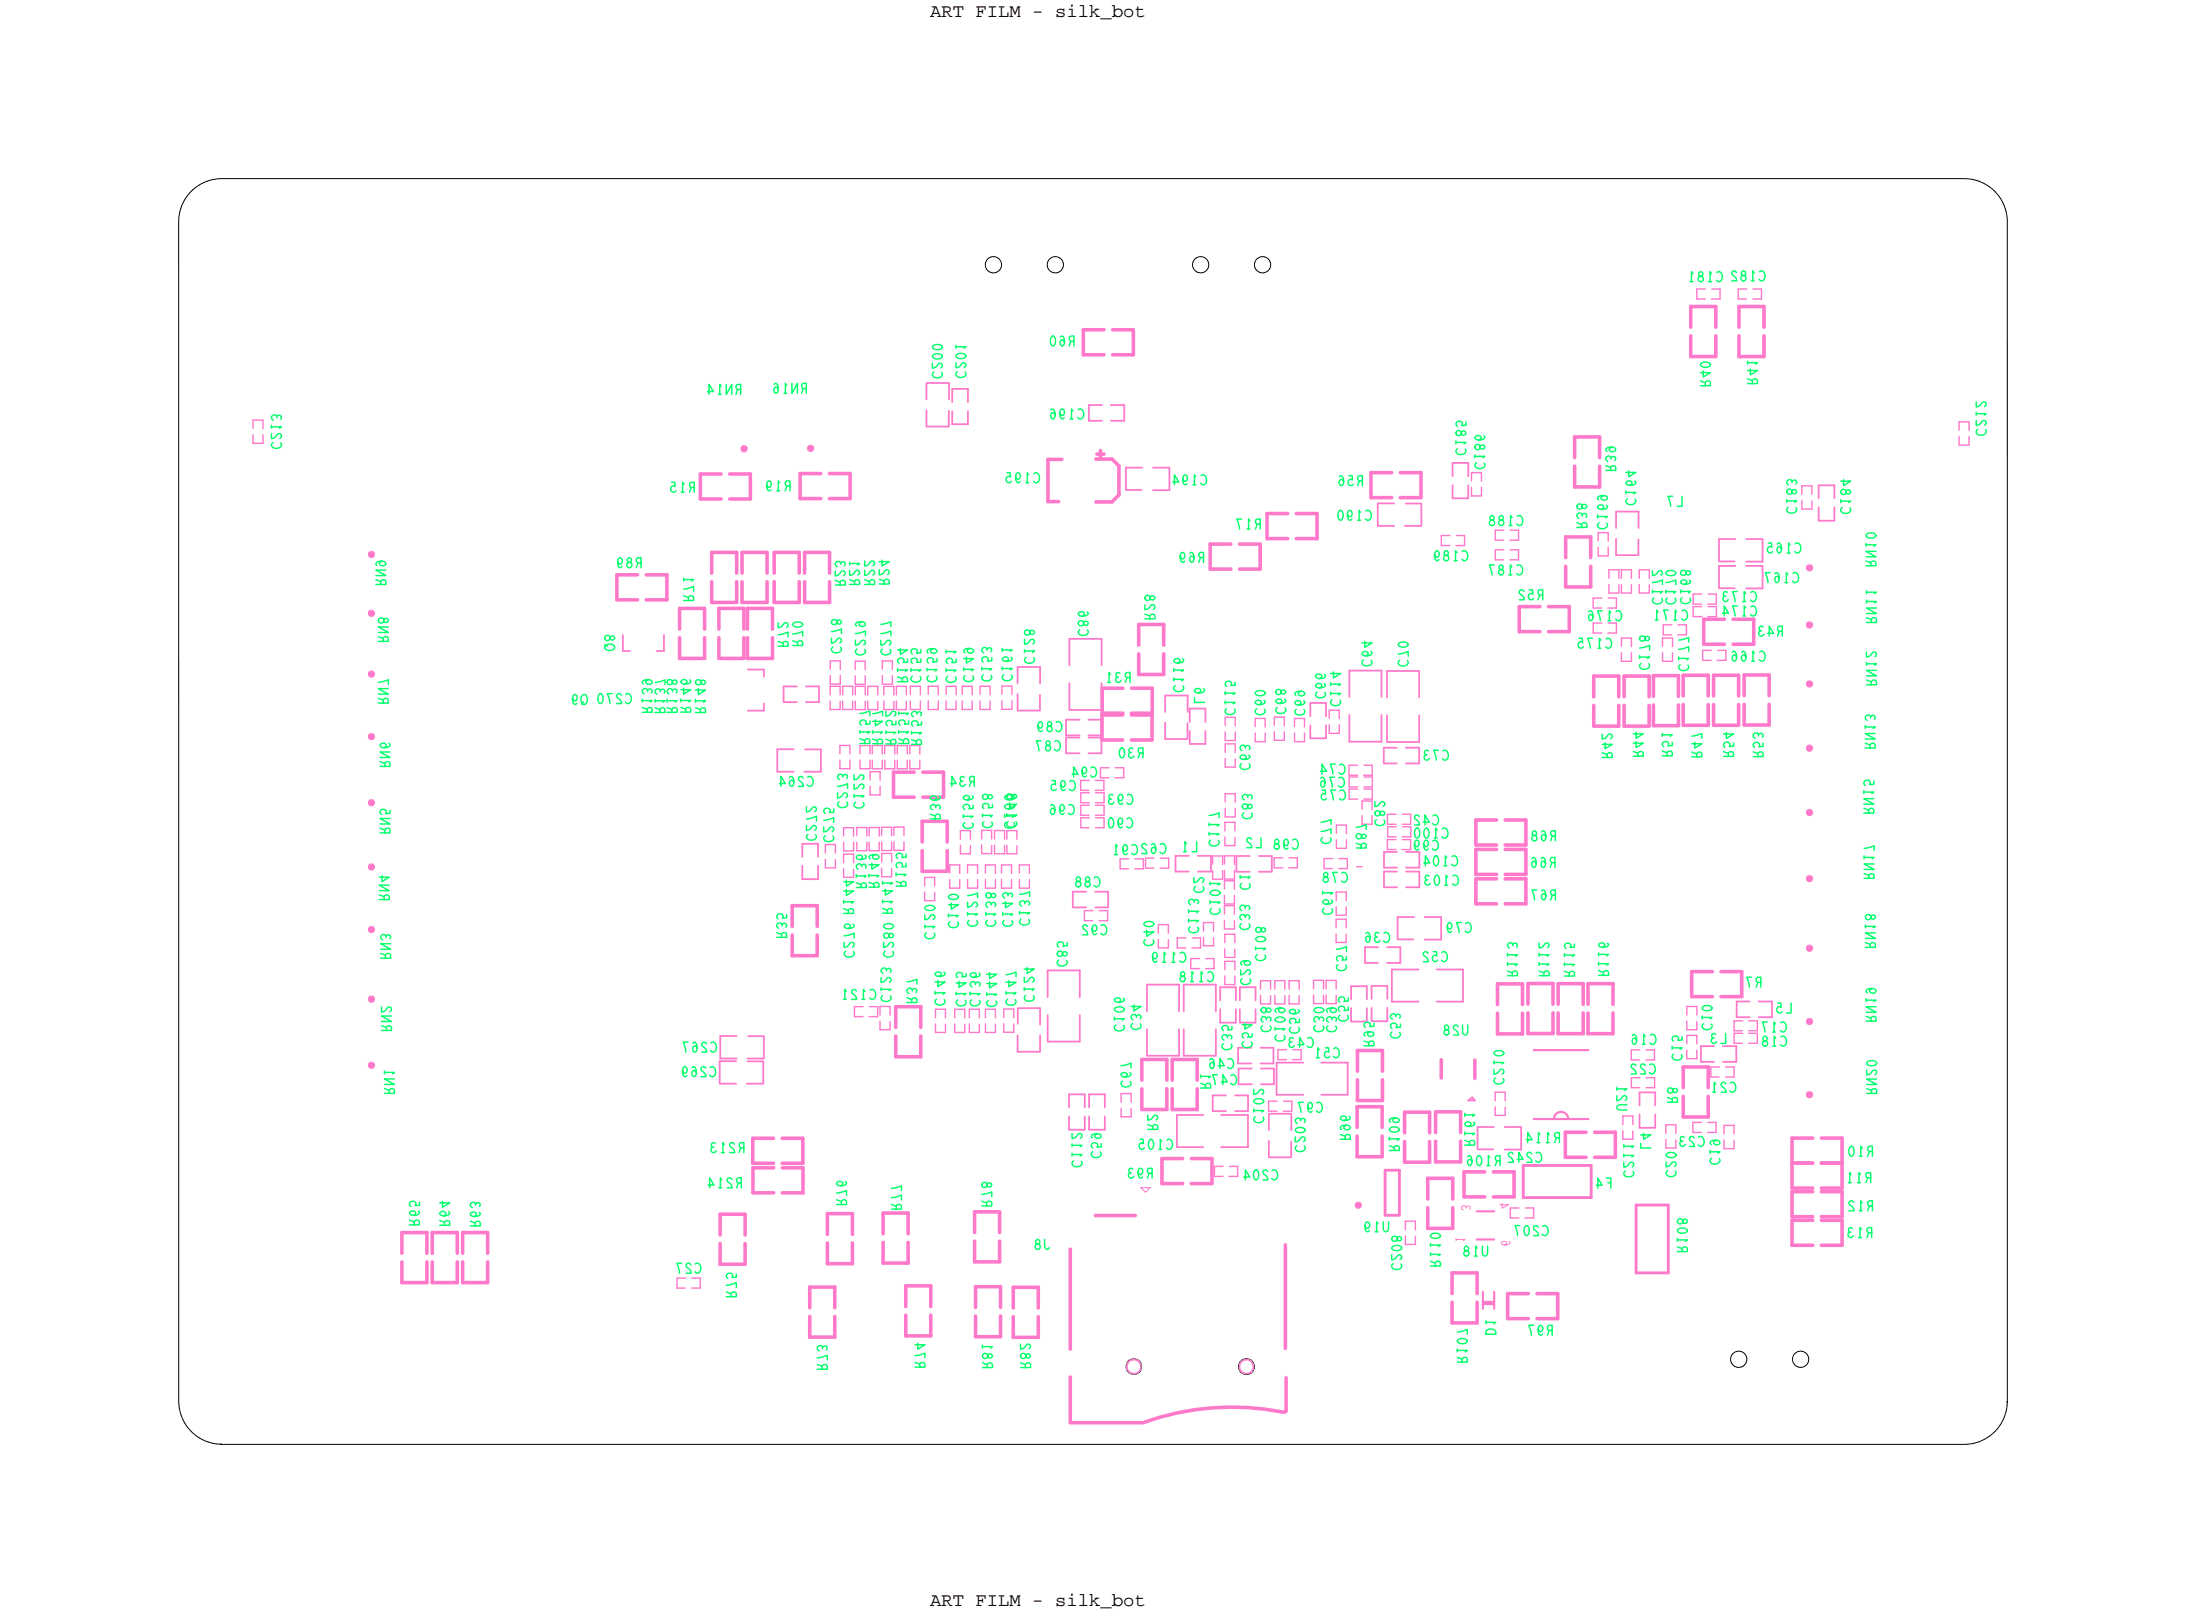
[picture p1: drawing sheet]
<svg xmlns="http://www.w3.org/2000/svg" width="155mm" height="115mm" viewBox="0 0 155 115" stroke-linecap="round" stroke-linejoin="round" font-family="sans-serif">
<defs><g id="words">
<g font-size="1.3">
<text x="66.1" y="1.2">ART FILM - silk_bot</text>
<text x="66.1" y="114.2">ART FILM - silk_bot</text>
</g>
<text font-size=".7" fill="#00ff6a" x="72.1" y="58.9" transform="rotate(-90 72.1 58.9)">C160</text>
<text font-size=".6" fill="#ff79cb" x="104.5" y="86.1" transform="rotate(-90 104.5 86.1)">3</text>
</g></defs>
<!-- layer: Board Outline -->
<g fill="none" stroke="#000" stroke-width=".07">
<path d="M13.6 13.6a3.1 3.1 0 0 1 2.2-.9h123.8a3.1 3.1 0 0 1 3.1 3.1v83.9v-.1a3.1 3.1 0 0 1-3.1 3.1h-123.9h.1a3.1 3.1 0 0 1-3.1-3.1v-83.8a3.1 3.1 0 0 1 .9-2.2z"/>
<circle cx="70.6" cy="18.8" r=".58"/>
<circle cx="75" cy="18.8" r=".58"/>
<circle cx="85.4" cy="18.8" r=".58"/>
<circle cx="89.8" cy="18.8" r=".58"/>
<circle cx="80.6" cy="97.2" r=".56"/>
<circle cx="88.6" cy="97.2" r=".56"/>
<circle cx="123.6" cy="96.6" r=".58"/>
<circle cx="128" cy="96.6" r=".58"/>
</g>
<!-- layer: Components -->
<g fill="none" stroke="#ff79cb" stroke-width=".13">
<path d="M65.9 29.2v1.1zM65.9 27.2v1.2zM65.9 30.3h1.5zM65.9 27.2h1.6zM67.4 29.2v1.1zM67.5 27.2v1.2zM67.7 27.6h1.1zM67.7 30.2h1.1zM67.7 27.6v1zM67.7 29.2v1zM68.8 27.6v1zM68.8 29.2v1z"/>
<path d="M77.4 29.9h.9zM77.4 28.8h.9zM77.4 28.8v1.1zM79 28.8h.9zM79 29.9h.9zM79.9 28.8v1.1zM80 34.8h1.2zM80 33.2h1.2zM80 33.3v1.5zM82 33.2h1.1zM82 34.8h1.1zM83.1 33.3v1.5z"/>
<path d="M97.9 35.8h1.2zM97.9 35.8v1.6zM97.9 37.4h1.2zM99.9 37.4h1.1zM99.9 35.8h1.1zM101 35.9v1.5zM103.3 32.9h1.1zM103.3 35.4h1.1zM103.3 32.9v1zM103.3 34.5v.9zM104.4 32.9v1zM104.4 34.5v.9z"/>
<path d="M114.9 36.4v1.1zM114.9 38.3v1.2zM114.9 39.5h1.5zM114.9 36.4h1.6zM116.5 38.4v1.1zM116.5 36.4v1.1zM122.2 39.9h1.1zM122.2 38.3v1.6zM122.2 38.3h1.2zM124.1 39.9h1.2zM124.1 38.3h1.2zM125.3 38.4v1.5z"/>
<path d="M129.3 34.5h1.1zM129.3 37h1.1zM129.3 36.1v.9zM129.3 34.5v.9zM130.4 36.1v.9zM130.4 34.5v.9zM44.3 45.1v1.2zM44.3 46.3h.5zM46.7 46.3h.5zM47.2 45.1v1.2zM53.2 47.6h1.1zM53.2 50.5h1.1z"/>
<path d="M54.3 47.6v.5zM54.3 50v.5zM55.3 53.3v1.5zM55.3 54.9h1.1zM55.3 53.3h1.1zM55.7 48.8h1zM55.7 49.9h1zM55.7 48.8v1.1zM57 60h1.2zM57 60v.9zM57.2 54.9h1.2zM57.2 53.3h1.2z"/>
<path d="M57.3 49.9h.9zM57.3 48.8h.9zM58.2 60v.9zM58.2 48.8v1.1zM58.4 53.3v1.6zM72.3 47.4v1.2zM72.3 49.4v1.1zM72.4 50.5h1.5zM72.4 47.4h1.5zM73.9 49.4v1.1zM73.9 47.4v1.2zM75.8 52.3h.9z"/>
<path d="M75.8 51.2v1.1zM75.8 53.6h.9zM75.8 52.4v1.2zM75.8 51.2h.9zM75.8 52.4h.9zM76 45.4v1.9zM76 48.6v1.9zM76 45.4h2.3zM76 50.5h2.3zM77.4 51.2h.9zM77.4 52.4h.9zM77.4 52.3h.9z"/>
<path d="M77.4 53.6h.9zM78.3 51.2v1.1zM78.3 52.4v1.2zM78.3 45.4v1.9zM78.3 48.6v1.9zM82.8 51.4v1.1zM82.8 49.4v1.2zM82.8 52.5h1.6zM82.9 49.4h1.5zM84.4 51.4v1.1zM84.4 49.4v1.2zM84.6 50.4h1.1z"/>
<path d="M84.6 52.9h1.1zM84.6 50.4v.9zM84.6 52v.9zM85.7 50.4v.9zM85.7 52v.9zM93.1 50h1.2zM93.1 52.5h1.2zM93.1 50v.9zM93.1 51.6v.9zM94.3 50v.9zM94.3 51.6v.9zM95.9 47.7h2.3z"/>
<path d="M95.9 52.7h2.3zM95.9 47.7v1.9zM95.9 50.8v1.9zM98.2 47.7v1.9zM98.2 50.8v1.9zM98.4 53.2h.9zM98.4 53.2v1.1zM98.4 54.3h.9zM98.6 47.7h2.3zM98.6 52.8h2.3zM98.6 47.7v1.9zM98.6 50.9v1.9z"/>
<path d="M99.9 53.2h1zM99.9 54.3h1zM100.9 53.2v1.1zM100.9 47.7v1.9zM100.9 50.9v1.9zM122.2 41.8h1.1zM122.2 40.2v1.6zM122.2 40.2h1.2zM124.1 41.8h1.2zM124.1 40.2h1.2zM125.3 40.3v1.5zM51.2 75.4h1.1z"/>
<path d="M51.2 75.4v1.6zM51.2 77h1.1zM51.2 73.7h1.2zM51.2 73.7v1.5zM51.2 75.3h1.2zM53.1 77h1.2zM53.1 75.3h1.2zM53.1 75.5h1.2zM53.2 73.7h1.1zM54.3 75.5v1.5zM54.3 73.7v1.5zM57 62.5h1.2z"/>
<path d="M57 61.6v.9zM58.2 61.6v.9zM72.3 73.6v1.2zM72.3 74.8h1.6zM72.4 71.7v1.1zM72.4 71.7h1.5zM73.9 71.7v1.1zM73.9 73.6v1.2zM74.5 69h2.3zM74.5 69v1.9zM74.5 74.1h2.3zM74.5 72.2v1.9z"/>
<path d="M76 77.8h1.1zM76 77.8v.9zM76 79.4v.9zM76.3 63.4h.9zM76.3 64.5h.9zM76.3 63.4v1.1zM76.8 69v1.9zM76.8 72.2v1.9zM77.1 77.8v.9zM77.1 79.4v.9zM77.4 77.8h1.1zM77.4 77.8v.9z"/>
<path d="M77.4 79.4v.9zM77.9 63.4h.9zM77.9 64.5h.9zM78.5 77.8v.9zM78.5 79.4v.9zM78.8 63.4v1.1zM81.5 70h2.3zM81.5 70v1.9zM81.5 75.1h2.3zM81.5 73.2v1.9zM83.6 60.8h.9zM83.6 62h.9z"/>
<path d="M83.6 60.8v1.2zM83.7 79.3v2.3zM83.7 79.3h1.8zM83.8 70v1.9zM83.8 73.2v1.9zM84.1 70h2.3zM84.1 70v1.9zM84.1 75.1h2.3zM84.1 73.2v1.9zM85.2 60.8h.9zM85.2 62h.9zM86.1 60.8v1.2z"/>
<path d="M86.2 77.9h1zM86.2 79h1zM86.2 77.9v1.1zM86.4 70v1.9zM86.4 73.2v1.9zM86.7 70.2h1.2zM86.7 70.2v.9zM86.7 72.7h1.2zM86.7 71.8v.9zM86.8 79.3h1.9zM87.8 79h.9zM87.8 77.9h.9z"/>
<path d="M87.9 70.2v.9zM87.9 71.8v.9zM87.9 60.9h.9zM87.9 62h.9zM87.9 60.9v1.1zM88 74.5h1zM88 75.6h1zM88 74.5v1.1zM88 76h1zM88 77.1h1zM88 76v1.1zM88.1 70.2h1.2z"/>
<path d="M88.1 70.2v.9zM88.1 72.7h1.2zM88.1 71.8v.9zM88.7 79.3v2.3zM88.7 77.9v1.1zM89.3 70.2v.9zM89.3 71.8v.9zM89.5 60.9h.9zM89.5 62h.9zM89.6 75.6h.9zM89.6 74.5h.9zM89.6 77.1h1z"/>
<path d="M89.6 76h1zM90.2 79.2v1.2zM90.2 79.2h1.6zM90.4 60.9v1.1zM90.5 74.5v1.1zM90.6 76v1.1zM90.7 77.8h2zM90.7 75.6h2zM90.7 75.6v2.2zM91.8 79.2v1.2zM93.9 77.8h1.9zM93.9 75.6h1.9z"/>
<path d="M95.8 75.6v2.2zM96 70.1h1.2zM96 70.1v.9zM96 72.6h1.2zM96 71.7v.9zM97 67.3h1zM97 67.3v1.2zM97 68.5h1zM97.2 70.1v.9zM97.2 71.7v.9zM97.5 70.1h1.1zM97.5 70.1v.9z"/>
<path d="M97.5 72.6h1.1zM97.5 71.7v.9zM98.4 61.7h.9zM98.4 63.1h.9zM98.4 60.6h.9zM98.4 60.6v1.1zM98.4 62h.9zM98.4 62v1.1zM98.6 67.3h1zM98.6 68.5h1zM98.6 70.1v.9zM98.6 71.7v.9z"/>
<path d="M98.9 71.2h1.9zM98.9 68.9h1.9zM98.9 68.9v2.3zM99.4 66.8h1.1zM99.4 65.2v1.5zM99.4 65.2h1.1zM99.6 67.3v1.2zM99.9 60.6h1zM99.9 62h1zM99.9 61.7h1zM99.9 63.1h1zM100.9 60.6v1.1z"/>
<path d="M100.9 62v1.1zM101.3 65.2h1.2zM101.3 66.8h1.2zM102.1 71.2h1.9zM102.1 68.9h1.9zM102.5 65.2v1.6zM104 68.9v2.3zM104.4 78.2l.3-.2zM104.4 78.2h.4zM104.7 78l.1 .2zM116.6 77.7h1.1zM116.6 77.7v.9z"/>
<path d="M116.6 79.2v1zM117.7 77.7v.9zM117.7 79.2v1zM120.9 75.5h.9zM120.9 74.4h.9zM120.9 74.4v1.1zM122.5 74.4h.9zM122.5 75.5h.9zM123.4 74.4v1.1zM123.5 72.3h.9zM123.5 71.2h.9zM123.5 71.2v1.1z"/>
<path d="M125 72.3h1zM125 71.2h1zM126 71.2v1.1zM76 80.3h1.1zM77.4 80.3h1.1zM83.7 81.6h1.8zM86.8 81.6h1.9zM90.2 81.1v1.2zM90.2 82.3h1.5zM91.8 81.2v1.1zM105 81.7h1.2zM105 80.1v1.6z"/>
<path d="M105 80.1h1.2zM107 80.1h1.1zM107 81.7h1.1zM108.1 80.2v1.5zM116.6 80.2h1.1z"/>
<circle cx="80.6" cy="97.2" r=".5"/>
<circle cx="88.6" cy="97.2" r=".5"/>
</g>
<g fill="none" stroke="#ff79cb" stroke-width=".25">
<path d="M26.3 39.4l.1-.1 .1 .1v.1h-.1h-.1zM49.8 33.7h1.5zM49.8 33.7v1.8zM49.8 35.5h1.5zM50.6 39.3v1.4zM50.6 39.3h1.8zM51.9 33.7h1.4zM51.9 35.5h1.4zM52.4 39.3v1.4zM52.8 39.3v1.4zM52.8 39.3h1.7zM52.8 31.8h.1h.1v.2h-.1h-.1z"/>
<path d="M53.3 33.7v1.8zM54.5 39.3v1.4zM55 39.3h1.8zM55 39.3v1.4zM56.8 39.3v1.4zM56.9 35.4h1.5zM56.9 33.7h1.5zM56.9 33.7v1.7zM57.2 39.3v1.4zM57.2 39.3h1.8zM57.5 31.8l.1-.1 .1 .1v.1l-.1 .1-.1-.1zM59 33.7h1.4z"/>
<path d="M59 35.4h1.4zM59 39.3v1.4zM60.4 33.7v1.7zM74.5 32.7h1zM74.5 32.7v3zM74.5 35.7h.8zM77 23.4v1.8zM77 23.4h1.5zM77 25.2h1.5zM77.9 32.6h1.2zM77.9 35.7h1.1zM78 32.3h.5z"/>
<path d="M78.2 32v.5zM79.1 32.6l.4 .5zM79.1 23.4h1.5zM79.1 25.2h1.5zM79.5 35.2l-.5 .5zM79.5 33.1v2.1zM80.6 23.4v1.8zM86 38.7v1.8zM86 38.7h1.5zM88.1 38.7h1.5zM89.6 38.7v1.8zM90.1 38.3h1.4z"/>
<path d="M90.1 36.5h1.4zM90.1 36.5v1.8zM92.2 36.5h1.4zM92.2 38.3h1.4zM93.6 36.5v1.8zM97.5 33.6h1.4zM97.5 33.6v1.8zM97.5 35.4h1.4zM99.5 35.4h1.5zM99.5 33.6h1.5zM101 33.6v1.8zM111.3 38.2h1.8z"/>
<path d="M111.3 38.2v1.4zM111.9 31.1v1.4zM111.9 33.1v1.5zM111.9 31.1h1.8zM111.9 34.6h1.8zM113.1 38.2v1.4zM113.7 31.1v1.4zM113.7 33.1v1.5zM120.2 21.8h1.8zM120.2 25.3h1.8zM120.2 23.9v1.4zM120.2 21.8v1.5z"/>
<path d="M122 23.9v1.4zM122 21.8v1.5zM123.6 21.8h1.8zM123.6 25.3h1.8zM123.6 23.9v1.4zM123.6 21.8v1.5zM125.4 23.9v1.4zM125.4 21.8v1.5zM26.3 43.5h.1h.1v.2h-.1h-.1zM26.3 47.9l.1-.1 .1 .1v.1l-.1 .1-.1-.1zM26.3 52.3l.1-.1 .1 .1v.1l-.1 .1-.1-.1zM26.3 57l.1-.1 .1 .1v.1l-.1 .1-.1-.1z"/>
<path d="M43.9 42.6h1.4zM43.9 40.9h1.4zM43.9 40.9v1.7zM45.9 40.9h1.5zM45.9 42.6h1.5zM47.4 40.9v1.7zM48.3 43.3v1.4zM48.3 45.3v1.5zM48.3 43.3h1.8zM48.3 46.8h1.8zM50.1 43.3v1.4zM50.1 45.3v1.5z"/>
<path d="M50.6 41.4v1.4zM50.6 42.8h1.8zM51.1 43.3h1.8zM51.1 46.8h1.8zM51.1 43.3v1.4zM51.1 45.3v1.5zM52.4 41.4v1.4zM52.8 41.4v1.4zM52.8 42.8h1.7zM52.9 43.3v1.4zM52.9 45.3v1.5zM53.1 43.3h1.8z"/>
<path d="M53.1 46.8h1.8zM53.1 43.3v1.4zM53.1 45.3v1.5zM54.5 41.4v1.4zM54.9 43.3v1.4zM54.9 45.3v1.5zM55 42.8h1.8zM55 41.4v1.4zM56.8 41.4v1.4zM57.2 41.4v1.4zM57.2 42.8h1.8zM59 41.4v1.4z"/>
<path d="M63.5 54.9v1.8zM63.5 54.9h1.5zM63.5 56.7h1.5zM65.6 58.4v1.5zM65.6 58.4h1.7zM65.6 54.9h1.5zM65.6 56.7h1.5zM67.1 54.9v1.8zM67.3 58.4v1.5zM78.3 52.6h1.5zM78.3 50.8v1.8zM78.3 50.8h1.5z"/>
<path d="M78.4 50.7h1.4zM78.4 48.9h1.4zM78.4 48.9v1.8zM80.4 52.6h1.5zM80.4 50.8h1.5zM80.4 48.9h1.5zM80.4 50.7h1.5zM80.9 44.4h1.8zM80.9 44.4v1.5zM80.9 46.5v1.5zM80.9 48h1.8zM81.9 50.8v1.8z"/>
<path d="M81.9 48.9v1.8zM82.7 44.4v1.5zM82.7 46.5v1.5zM86 40.5h1.5zM88.1 40.5h1.5zM104.9 58.3h1.5zM104.9 58.3v1.8zM107 58.3h1.5zM108 43.1h1.5zM108 43.1v1.8zM108 44.9h1.5zM108.5 58.3v1.8z"/>
<path d="M110.1 43.1h1.5zM110.1 44.9h1.5zM111.3 40.3v1.4zM111.3 41.7h1.8zM111.6 43.1v1.8zM113.1 40.3v1.4zM113.3 48.1h1.8zM113.3 48.1v1.4zM113.3 50.2v1.4zM113.3 51.6h1.8zM115.1 48.1v1.4zM115.1 50.2v1.4z"/>
<path d="M115.5 48.1h1.7zM115.5 48.1v1.4zM115.5 50.2v1.4zM115.5 51.6h1.7zM117.2 48.1v1.4zM117.2 50.2v1.4zM117.5 48h1.8zM117.5 48v1.5zM117.5 50.1v1.5zM117.5 51.6h1.8zM119.3 48v1.5zM119.3 50.1v1.5z"/>
<path d="M119.7 48v1.5zM119.7 48h1.7zM119.7 50.1v1.5zM119.7 51.6h1.7zM121.1 44h1.5zM121.1 44v1.8zM121.1 45.8h1.5zM121.4 48v1.5zM121.4 50.1v1.5zM121.8 48v1.5zM121.8 50.1v1.5zM121.8 48h1.8z"/>
<path d="M121.8 51.6h1.8zM123.2 44h1.5zM123.2 45.8h1.5zM123.6 48v1.5zM123.6 50.1v1.5zM124 48v1.5zM124 48h1.8zM124 50.1v1.4zM124 51.5h1.8zM124.7 44v1.8zM125.8 48v1.5zM125.8 50.1v1.4z"/>
<path d="M128.5 57.7l.1-.1 .2 .1v.1l-.2 .1-.1-.1zM128.5 53.1h.1h.2v.2h-.2h-.1zM128.5 44.4l.1-.1 .2 .1v.1l-.2 .1-.1-.1zM128.5 48.6l.1-.1 .2 .1v.1l-.2 .1-.1-.1zM128.5 40.3l.1-.1 .2 .1v.1l-.2 .1-.1-.1zM26.3 61.6l.1-.1 .1 .1v.1l-.1 .1-.1-.1zM26.3 66h.1h.1v.1l-.1 .1-.1-.1zM26.3 71l.1-.1 .1 .1v.1l-.1 .1-.1-.1zM26.3 75.7l.1-.1 .1 .1v.1l-.1 .1-.1-.1zM56.3 64.4h1.8zM56.3 64.4v1.5zM56.3 66.5v1.5z"/>
<path d="M56.3 68h1.8zM58.1 64.4v1.5zM58.1 66.5v1.5zM63.7 71.6h1.8zM63.7 71.6v1.5zM63.7 73.7v1.4zM63.7 75.1h1.8zM65.5 71.6v1.5zM65.5 73.7v1.4zM65.6 60.5v1.4zM65.6 61.9h1.7zM67.3 60.5v1.4z"/>
<path d="M81.2 75.3h1.7zM81.2 75.3v1.5zM81.2 77.4v1.5zM81.2 78.9h1.7zM82.9 75.3v1.5zM82.9 77.4v1.5zM83.3 75.3h1.8zM83.3 75.3v1.5zM83.3 77.4v1.5zM83.3 78.9h1.8zM85.1 75.3v1.5zM85.1 77.4v1.5z"/>
<path d="M96.5 78.7v1.5zM96.5 78.7h1.8zM96.5 76.8v1.4zM96.5 74.7v1.5zM96.5 74.7h1.8zM96.5 78.2h1.8zM98.3 78.7v1.5zM98.3 76.8v1.4zM98.3 74.7v1.5zM99.8 79.1v1.4zM99.8 79.1h1.8zM101.6 79.1v1.4z"/>
<path d="M102.1 79.1h1.7zM102.1 79.1v1.4zM102.5 75.3v1.3zM103.8 79.1v1.4zM104.8 75.4v1.3zM104.9 62.5h1.5zM104.9 60.4h1.5zM104.9 60.1h1.5zM104.9 62.5v1.8zM104.9 64.3h1.5zM104.9 60.4v1.8zM104.9 62.2h1.5z"/>
<path d="M106.5 70v1.4zM106.5 70h1.7zM106.5 72v1.5zM106.5 73.5h1.7zM107 60.1h1.5zM107 64.3h1.5zM107 62.2h1.5zM107 62.5h1.5zM107 60.4h1.5zM108.2 70v1.4zM108.2 72v1.5zM108.5 62.5v1.8z"/>
<path d="M108.5 60.4v1.8zM108.6 69.9v1.5zM108.6 69.9h1.8zM108.6 72v1.5zM108.6 73.5h1.8zM110.4 69.9v1.5zM110.4 72v1.5zM110.8 69.9v1.5zM110.8 69.9h1.7zM110.8 72v1.5zM110.8 73.5h1.7zM112.5 69.9v1.5z"/>
<path d="M112.5 72v1.5zM112.9 69.9v1.5zM112.9 69.9h1.8zM112.9 72v1.5zM112.9 73.5h1.8zM114.7 69.9v1.5zM114.7 72v1.5zM119.7 75.9v1.4zM119.7 75.9h1.7zM119.7 77.9v1.5zM119.7 79.4h1.7zM120.3 69.1v1.8z"/>
<path d="M120.3 70.9h1.4zM120.3 69.1h1.4zM121.4 75.9v1.4zM121.4 77.9v1.5zM122.3 70.9h1.5zM122.3 69.1h1.5zM123.8 69.1v1.8zM128.5 77.8l.1-.1 .2 .1v.1l-.2 .1-.1-.1zM128.5 72.6l.1-.1 .2 .1v.1l-.2 .1-.1-.1zM128.5 62.4l.1-.1 .2 .1v.1l-.2 .1-.1-.1zM128.5 67.4l.1-.1 .2 .1v.1h-.2h-.1zM28.6 87.6v1.5z"/>
<path d="M28.6 87.6h1.7zM28.6 89.7v1.5zM28.6 91.2h1.7zM30.3 87.6v1.5zM30.3 89.7v1.5zM30.7 87.6h1.8zM30.7 91.2h1.8zM30.7 87.6v1.5zM30.7 89.7v1.5zM32.5 87.6v1.5zM32.5 89.7v1.5zM32.9 87.6v1.5z"/>
<path d="M32.9 89.7v1.5zM32.9 87.6h1.8zM32.9 91.2h1.8zM34.7 87.6v1.5zM34.7 89.7v1.5zM51.2 86.3h1.8zM51.2 89.9h1.8zM51.2 88.4v1.5zM51.2 86.3v1.5zM53 88.4v1.5zM53 86.3v1.5zM53.5 82.7h1.5z"/>
<path d="M53.5 80.9v1.8zM53.5 80.9h1.5zM53.5 83h1.5zM53.5 83v1.8zM53.5 84.8h1.5zM55.6 82.7h1.5zM55.6 80.9h1.5zM55.6 83h1.5zM55.6 84.8h1.5zM57.1 80.9v1.8zM57.1 83v1.8zM57.6 91.5h1.7z"/>
<path d="M57.6 95.1h1.7zM57.6 91.5v1.5zM57.6 93.6v1.5zM58.8 86.3h1.8zM58.8 89.8h1.8zM58.8 88.4v1.4zM58.8 86.3v1.5zM59.3 91.5v1.5zM59.3 93.6v1.5zM60.6 88.4v1.4zM60.6 86.3v1.5zM62.8 88.3v1.5z"/>
<path d="M62.8 86.2v1.5zM62.8 86.2h1.8zM62.8 89.8h1.8zM64.4 91.4v1.5zM64.4 93.5v1.5zM64.4 91.4h1.8zM64.4 95h1.8zM64.6 88.3v1.5zM64.6 86.2v1.5zM66.2 91.4v1.5zM66.2 93.5v1.5zM69.3 86.2h1.8z"/>
<path d="M69.3 89.7h1.8zM69.3 88.2v1.5zM69.3 86.2v1.4zM69.3 91.5v1.5zM69.3 93.6v1.4zM69.3 91.5h1.8zM69.3 95h1.8zM71.1 88.2v1.5zM71.1 86.2v1.4zM71.1 91.5v1.5zM71.1 93.6v1.4zM72 91.5h1.8z"/>
<path d="M72 95.1h1.8zM72 91.5v1.5zM72 93.6v1.5zM73.8 91.5v1.5zM73.8 93.6v1.5zM76.1 88.8v7.1zM76.1 97.9v3.2zM77.9 86.4h2.8zM82.6 84.2h1.5zM82.6 82.4h1.5zM82.6 82.4v1.8zM84.7 84.2h1.5z"/>
<path d="M84.7 82.4h1.5zM86.2 82.4v1.8zM91.4 88.5v7.4zM91.4 98v2.3zM96.4 85.6h.2h.1v.2h-.1h-.2zM96.5 80.8v1.4zM96.5 82.2h1.8zM98.3 80.8v1.4zM99.8 81.2v1.4zM99.8 82.6h1.8zM101.5 83.8v1.5zM101.5 83.8h1.8z"/>
<path d="M101.5 85.9v1.4zM101.5 87.3h1.8zM101.6 81.2v1.4zM102.1 81.1v1.5zM102.1 82.6h1.7zM103.2 90.5h1.8zM103.2 90.5v1.5zM103.2 92.6v1.5zM103.2 94.1h1.8zM103.3 83.8v1.5zM103.3 85.9v1.4zM103.8 81.1v1.5z"/>
<path d="M104.1 83.3v1.8zM104.1 83.3h1.4zM104.1 85.1h1.4zM105 90.5v1.5zM105 92.6v1.5zM106.2 83.3h1.4zM106.2 85.1h1.4zM107.2 92h1.5zM107.2 92v1.8zM107.2 93.8h1.5zM107.6 83.3v1.8zM109.3 93.8h1.4z"/>
<path d="M109.3 92h1.4zM110.7 92v1.8zM111.3 82.3h1.5zM111.3 80.5v1.8zM111.3 80.5h1.5zM113.4 80.5h1.4zM113.4 82.3h1.4zM114.8 80.5v1.8zM127.4 86.8h1.5zM127.4 86.5h1.5zM127.4 84.5h1.5zM127.4 82.7h1.5z"/>
<path d="M127.4 86.8v1.7zM127.4 88.5h1.5zM127.4 84.7v1.8zM127.4 84.7h1.5zM127.4 82.7v1.8zM127.4 80.9v1.8zM127.4 80.9h1.5zM129.5 88.5h1.4zM129.5 84.7h1.4zM129.5 82.7h1.4zM129.5 80.9h1.4zM129.5 86.8h1.4z"/>
<path d="M129.5 86.5h1.4zM129.5 84.5h1.4zM130.9 86.8v1.7zM130.9 84.7v1.8zM130.9 82.7v1.8zM130.9 80.9v1.8zM76.1 101.2h5.2zM91.2 100.4h.2zM91.2 100.4a18.6 18.6 0 0 0-9.9 .7"/>
</g>
<path d="M109 74.7h3.9zM109 79.6h3.9zM110.5 79.6l.1-.4 .4-.1 .3 .1 .2 .4M105 86.1h1.2zM105 88.1h1.2zM105.4 91.8v1.2zM105.4 92.7h.8zM105.4 92.6h.8zM106.2 91.8v1.2z" fill="none" stroke="#ff79cb" stroke-width=".15"/>
<path d="M98.5 83.2v3.2zM98.5 86.4h1zM98.5 83.2h1zM99.5 83.2v3.2zM108.3 85.1h4.8zM108.3 82.9h4.8zM108.3 82.9v2.2zM113.1 82.9v2.2zM116.3 85.7h2.3zM116.3 85.7v4.8zM116.3 90.5h2.3zM118.6 85.7v4.8z" fill="none" stroke="#ff79cb" stroke-width=".2"/>
<g fill="none" stroke="#ff79cb" stroke-width=".1">
<path d="M18 29.9h.7zM18 31.5h.7zM18 29.9v.6zM18 30.9v.6zM18.7 29.9v.6zM18.7 30.9v.6zM102.5 38.1h.6zM102.5 38.8h.6zM102.5 38.1v.7zM103.5 38.8h.6zM103.5 38.1h.6zM104.1 38.1v.7z"/>
<path d="M104.6 33.6h.7zM104.6 35.3h.7zM104.6 33.6v.6zM104.6 34.7v.6zM105.3 33.6v.6zM105.3 34.7v.6zM106.3 37.7h.6zM106.3 39.1h.6zM106.3 37.7v.7zM106.3 38.4h.6zM106.3 39.1v.7zM106.3 39.8h.6z"/>
<path d="M107.3 37.7h.6zM107.3 38.4h.6zM107.3 39.8h.6zM107.3 39.1h.6zM107.9 37.7v.7zM107.9 39.1v.7zM113.6 38.9v.6zM113.6 37.9v.6zM113.6 37.9h.7zM113.6 39.5h.7zM114.3 38.9v.6zM114.3 37.9v.6z"/>
<path d="M120.6 20.5h.6zM120.6 21.3h.6zM120.6 20.5v.8zM121.7 21.3h.6zM121.7 20.5h.6zM122.3 20.5v.8zM123.6 20.5h.6zM123.6 20.5v.8zM123.6 21.3h.6zM124.6 21.3h.6zM124.6 20.5h.6zM125.2 20.5v.8z"/>
<path d="M128.1 34.5h.7zM128.1 34.5v.7zM128.1 35.6v.6zM128.1 36.2h.7zM128.8 34.5v.7zM128.8 35.6v.6zM139.3 30v.6zM139.3 31v.6zM139.3 30h.7zM139.3 31.6h.7zM140 30v.6zM140 31v.6z"/>
<path d="M59 48.8v.6zM59 48.8h.7zM59 49.8v.6zM59 50.4h.7zM59 48.6h.7zM59 47h.7zM59 48v.6zM59 47v.6zM59.7 53h.7zM59.7 54.7h.7zM59.7 54v.7zM59.7 53v.6z"/>
<path d="M59.7 48.8v.6zM59.7 49.9v.5zM59.7 48v.6zM59.7 47v.6zM59.9 48.8v.6zM59.9 48.8h.7zM59.9 49.8v.6zM59.9 50.4h.7zM60 59.9v.6zM60 58.8v.6zM60 58.8h.7zM60.4 54v.7z"/>
<path d="M60.4 53v.6zM60.6 48.8v.6zM60.6 49.9v.5zM60.7 59.9v.6zM60.7 58.8v.7zM60.8 48v.7zM60.8 47v.6zM60.8 48.7h.7zM60.8 47h.7zM60.8 48.8v.6zM60.8 48.8h.7zM60.8 49.8v.6z"/>
<path d="M60.8 50.4h.7zM60.9 59.9v.6zM60.9 58.8v.6zM60.9 58.8h.7zM61.1 53h.7zM61.1 54.7h.7zM61.1 54v.7zM61.1 53v.6zM61.5 48v.7zM61.5 47v.6zM61.5 48.8v.6zM61.5 49.9v.5z"/>
<path d="M61.6 59.9v.6zM61.6 58.8v.6zM61.7 48.8v.6zM61.7 48.8h.7zM61.7 49.8v.6zM61.7 50.4h.7zM61.8 59.9v.6zM61.8 58.8v.6zM61.8 58.8h.7zM61.8 54v.7zM61.8 53v.6zM61.9 56.5h.7z"/>
<path d="M61.9 54.9h.7zM61.9 55.9v.6zM61.9 54.9v.6zM62 54v.7zM62 53v.6zM62 53h.7zM62 54.7h.7zM62.4 48.8v.6zM62.4 49.9v.5zM62.5 59.9v.6zM62.5 58.8v.6zM62.6 55.9v.6z"/>
<path d="M62.6 54.9v.6zM62.7 59.9v.6zM62.7 58.8v.6zM62.7 58.8h.7zM62.7 54v.7zM62.7 53v.6zM62.7 48v.6zM62.7 47v.6zM62.7 48.6h.7zM62.7 47h.7zM62.8 48.8v.6zM62.8 48.8h.7z"/>
<path d="M62.8 49.8v.6zM62.8 50.4h.7zM62.9 53h.7zM62.9 54.7h.7zM62.9 54v.7zM62.9 53v.6zM63.4 59.9v.6zM63.4 58.8v.6zM63.4 48v.6zM63.4 47v.6zM63.5 48.8v.6zM63.5 49.9v.5z"/>
<path d="M63.6 58.8h.7zM63.6 59.8v.7zM63.6 58.8v.6zM63.6 54v.7zM63.6 53v.6zM63.7 48.8v.6zM63.7 48.8h.7zM63.7 49.8v.6zM63.7 50.4h.7zM63.8 53h.7zM63.8 54.7h.7zM63.8 54v.7z"/>
<path d="M63.8 53v.6zM64.3 59.8v.7zM64.3 58.8v.6zM64.4 48.8v.6zM64.4 49.9v.5zM64.5 54v.7zM64.5 53v.6zM64.7 54v.7zM64.7 53v.6zM64.7 53h.7zM64.7 54.7h.7zM64.7 48.8h.7z"/>
<path d="M64.7 50.4h.7zM64.7 48.8v.6zM64.7 49.8v.6zM65.4 54v.7zM65.4 53v.6zM65.4 48.8v.6zM65.4 49.8v.6zM66 48.8v.6zM66 49.8v.6zM66 48.8h.7zM66 50.4h.7zM66.7 48.8v.6z"/>
<path d="M66.7 49.8v.6zM67.3 48.8v.6zM67.3 49.8v.6zM67.3 48.8h.7zM67.3 50.4h.7zM68 48.8v.6zM68 49.8v.6zM68.3 59.1v.6zM68.3 59.1h.7zM68.4 48.8h.7zM68.4 50.4h.7zM68.4 48.8v.6z"/>
<path d="M68.4 49.8v.6zM69 59.1v.6zM69.1 48.8v.6zM69.1 49.8v.6zM69.7 48.8v.6zM69.7 49.8v.6zM69.7 48.8h.7zM69.7 50.4h.7zM69.8 59v.6zM69.8 59h.7zM70.4 48.8v.6zM70.4 49.8v.6z"/>
<path d="M70.5 59v.6zM70.7 59.1v.6zM70.7 59.1h.7zM71.2 48.8v.6zM71.2 49.8v.6zM71.2 48.8h.7zM71.2 50.4h.7zM71.4 59.1v.6zM71.6 59.1v.6zM71.9 48.8v.6zM71.9 49.8v.6zM72.3 59.1v.6z"/>
<path d="M76.8 55.5h.6zM76.8 55.5v.7zM76.8 56.2h.6zM76.8 57.3h.6zM76.8 56.4h.6zM76.8 58.1h.6zM76.8 57.3v.7zM76.8 58h.6zM76.8 56.4v.7zM76.8 57.1h.6zM76.8 58.1v.8zM76.8 58.9h.6z"/>
<path d="M77.9 56.2h.6zM77.9 55.5h.6zM77.9 58h.6zM77.9 57.3h.6zM77.9 57.1h.6zM77.9 56.4h.6zM77.9 58.9h.6zM77.9 58.1h.6zM78.2 54.6h.6zM78.2 54.6v.7zM78.2 55.3h.6zM78.5 55.5v.7z"/>
<path d="M78.5 57.3v.7zM78.5 56.4v.7zM78.5 58.1v.8zM79.3 55.3h.6zM79.3 54.6h.6zM79.9 54.6v.7zM87.1 58.5v.6zM87.1 58.5h.7zM87.1 59.5v.6zM87.1 56.4v.6zM87.1 57.5v.6zM87.1 52.9h.7z"/>
<path d="M87.1 52.9v.6zM87.1 53.9v.6zM87.1 54.5h.7zM87.1 52v.6zM87.1 51v.6zM87.1 56.4h.7zM87.1 58.1h.7zM87.1 52.6h.7zM87.1 51h.7zM87.8 58.5v.6zM87.8 59.5v.6zM87.8 56.4v.6z"/>
<path d="M87.8 57.5v.6zM87.8 52.9v.6zM87.8 54v.5zM87.8 52v.6zM87.8 51v.6zM89.2 52.1v.6zM89.2 51.1v.6zM89.2 52.7h.7zM89.2 51.1h.7zM89.9 52.1v.6zM89.9 51.1v.6zM90.6 52.6h.7z"/>
<path d="M90.6 51h.7zM90.6 52v.6zM90.6 51v.6zM91.3 52v.6zM91.3 51v.6zM92 52.1v.6zM92 51.1v.6zM92 52.7h.7zM92 51.1h.7zM92.7 52.1v.6zM92.7 51.1v.6zM94.5 51.5v.6z"/>
<path d="M94.5 50.5v.6zM94.5 52.1h.7zM94.5 50.5h.7zM95 59.7v.6zM95 58.7v.5zM95 58.7h.7zM95.2 51.5v.6zM95.2 50.5v.6zM95.7 59.7v.6zM95.7 58.7v.6zM95.9 54.4h.6zM95.9 55.1h.6z"/>
<path d="M95.9 54.4v.7zM95.9 56.1h.6zM95.9 56.8h.6zM95.9 56.1v.7zM95.9 55.2h.6zM95.9 56h.6zM95.9 55.2v.8zM96.8 58v.6zM96.8 56.9v.6zM96.8 56.9h.7zM96.8 58.6h.7zM96.9 55.1h.7z"/>
<path d="M96.9 56.8h.7zM96.9 56h.7zM97 54.4h.6zM97 56.1h.6zM97 55.2h.6zM97.5 58v.6zM97.5 56.9v.7zM97.6 54.4v.7zM97.6 56.1v.7zM97.6 55.2v.8zM98.6 59.7h.6zM98.6 59.7v.7z"/>
<path d="M98.6 57.9h.6zM98.6 58.6h.6zM98.6 57.9v.7zM98.6 58.8h.7zM98.6 59.5h.7zM98.6 58.8v.7zM99.7 58.6h.6zM99.7 59.5h.6zM99.7 59.7h.6zM99.7 57.9h.6zM99.7 58.8h.6zM100.3 59.7v.7z"/>
<path d="M100.3 57.9v.7zM100.3 58.8v.7zM113.3 42.5h.6zM113.3 43.2h.6zM113.3 42.5v.7zM113.3 44.3h.6zM113.3 45h.6zM113.3 44.3v.7zM114.3 43.2h.6zM114.3 45h.6zM114.3 42.5h.6zM114.3 44.3h.6z"/>
<path d="M114.4 40.5v.6zM114.4 40.5h.7zM114.4 41.6v.6zM114.4 42.2h.7zM114.9 42.5v.7zM114.9 44.3v.7zM115.1 40.5v.6zM115.1 41.6v.6zM115.3 45.4h.7zM115.3 47h.7zM115.3 46.4v.6zM115.3 45.4v.5z"/>
<path d="M115.3 40.5v.6zM115.3 40.5h.7zM115.3 41.6v.6zM115.3 42.2h.7zM116 46.4v.6zM116 45.4v.6zM116 40.5v.6zM116 41.6v.6zM116.5 40.5v.6zM116.5 40.5h.7zM116.5 41.6v.6zM116.5 42.2h.7z"/>
<path d="M117.2 40.5v.6zM117.2 41.6v.6zM118.2 46.4v.6zM118.2 45.4v.5zM118.2 45.4h.7zM118.2 47h.7zM118.2 44.4h.6zM118.2 44.4v.7zM118.2 45.1h.6zM118.9 46.4v.6zM118.9 45.4v.6zM119.3 45.1h.6z"/>
<path d="M119.3 44.4h.6zM119.9 44.4v.7zM120.4 43.1h.6zM120.4 43.8h.6zM120.4 43.1v.7zM120.4 42.2h.6zM120.4 43h.6zM120.4 42.2v.8zM121 46.2h.6zM121 47h.6zM121 46.2v.8zM121.4 43.8h.6z"/>
<path d="M121.4 43h.6zM121.4 43.1h.6zM121.4 42.2h.6zM122 43.1v.7zM122 42.2v.8zM122.1 47h.6zM122.1 46.2h.6zM122.7 46.2v.8zM58.7 60v.7zM58.7 60h.7zM58.7 61.1v.6zM58.7 61.7h.7z"/>
<path d="M59.4 60v.7zM59.4 61.1v.6zM60 60.7h.7zM60 60.7v.6zM60 61.8v.6zM60 62.4h.7zM60 60.5h.7zM60.7 60.7v.6zM60.7 61.8v.6zM60.7 71.6h.7zM60.7 72.3h.7zM60.7 71.6v.7z"/>
<path d="M60.9 60.5h.7zM61.8 72.3h.6zM61.8 60.5h.7zM61.8 71.6h.6zM62.4 71.6v.7zM62.6 71.6h.7zM62.6 71.6v.6zM62.6 72.6v.6zM62.6 73.2h.7zM62.7 60.5h.7zM62.7 60.7h.7zM62.7 60.7v.6z"/>
<path d="M62.7 61.7v.6zM62.7 62.3h.7zM63.3 71.6v.6zM63.3 72.6v.6zM63.4 60.7v.6zM63.4 61.7v.6zM63.6 60.5h.7zM65.7 62.4v.6zM65.7 62.4h.7zM65.7 63.4v.6zM65.7 64h.7zM66.4 62.4v.6z"/>
<path d="M66.4 63.4v.6zM66.5 71.8h.7zM66.5 71.8v.6zM66.5 72.8v.6zM66.5 73.4h.7zM67.2 71.8v.6zM67.2 72.8v.6zM67.5 62.5v.6zM67.5 61.5v.6zM67.5 63.1h.7zM67.5 61.5h.7zM67.9 71.8h.7z"/>
<path d="M67.9 71.8v.6zM67.9 72.8v.6zM67.9 73.4h.7zM68.2 62.5v.6zM68.2 61.5v.6zM68.3 60.1v.6zM68.3 60.7h.7zM68.6 71.8v.6zM68.6 72.8v.6zM68.8 63.1h.7zM68.8 61.5h.7zM68.8 62.5v.6z"/>
<path d="M68.8 61.5v.6zM68.9 71.8h.7zM68.9 71.8v.6zM68.9 72.8v.6zM68.9 73.4h.7zM69 60.1v.6zM69.5 62.5v.6zM69.5 61.5v.6zM69.6 71.8v.6zM69.6 72.8v.6zM69.8 60.1v.6zM69.8 60.7h.7z"/>
<path d="M70.1 71.8h.7zM70.1 71.8v.6zM70.1 72.8v.6zM70.1 73.4h.7zM70.1 62.5v.6zM70.1 61.5v.6zM70.1 63.1h.7zM70.1 61.5h.7zM70.5 60.1v.6zM70.7 60.1v.6zM70.7 60.7h.7zM70.8 71.8v.6z"/>
<path d="M70.8 72.8v.6zM70.8 62.5v.6zM70.8 61.5v.6zM71.2 63.1h.7zM71.2 61.5h.7zM71.2 62.5v.6zM71.2 61.5v.6zM71.4 71.7h.7zM71.4 71.7v.6zM71.4 72.8v.6zM71.4 73.4h.7zM71.4 60.1v.6z"/>
<path d="M71.6 60.1v.6zM71.6 60.7h.7zM71.9 62.5v.6zM71.9 61.5v.6zM72.1 71.7v.6zM72.1 72.8v.6zM72.3 60.1v.6zM72.5 62.5v.6zM72.5 61.5v.6zM72.5 63.1h.7zM72.5 61.5h.7zM73.2 62.5v.6z"/>
<path d="M73.2 61.5v.6zM77.1 64.7h.6zM77.1 64.7v.8zM77.1 65.5h.6zM78.1 65.5h.6zM78.1 64.7h.6zM78.7 64.7v.8zM79.6 61.1v.7zM79.6 61.8h.6zM79.6 61.1h.6zM79.7 77.7v.7zM79.7 77.7h.7z"/>
<path d="M79.7 78.8v.6zM79.7 79.4h.7zM80.4 77.7v.7zM80.4 78.8v.6zM80.7 61.8h.6zM80.7 61.1h.6zM81.3 61.1v.7zM81.4 61h.6zM81.4 61v.7zM81.4 61.7h.6zM82.3 65.7v.7zM82.3 65.7h.8z"/>
<path d="M82.3 66.8v.6zM82.3 67.4h.8zM82.5 61.7h.6zM82.5 61h.6zM83.1 65.7v.7zM83.1 66.8v.6zM83.1 61v.7zM83.7 66.7h.6zM83.7 67.4h.6zM83.7 66.7v.7zM84.7 68.2h.6zM84.7 68.9h.6z"/>
<path d="M84.7 68.2v.7zM84.7 67.4h.6zM84.8 66.7h.5zM85.3 66.7v.7zM85.6 65.6v.6zM85.6 65.6h.7zM85.6 66.6v.6zM85.6 67.2h.7zM85.7 68.9h.6zM85.7 68.2h.6zM86.2 61.9v.6zM86.2 60.9v.5z"/>
<path d="M86.2 62.5h.7zM86.2 60.9h.7zM86.3 65.6v.6zM86.3 66.7v.5zM86.3 68.2v.7zM86.9 61.9v.6zM86.9 60.9v.6zM87 64.4h.8zM87 64.4v.6zM87 65.4v.6zM87 66h.8zM87 63.7v.6z"/>
<path d="M87 62.6v.6zM87 64.3h.8zM87 62.6h.8zM87 61.9v.6zM87 60.9v.5zM87 62.5h.8zM87 60.9h.8zM87.1 70h.7zM87.1 68.4h.7zM87.1 69.4v.6zM87.1 68.4v.5zM87.1 66.4v.6z"/>
<path d="M87.1 66.4h.7zM87.1 67.5v.6zM87.1 68.1h.7zM87.1 60.1h.7zM87.8 64.4v.6zM87.8 65.5v.5zM87.8 63.7v.6zM87.8 62.6v.6zM87.8 61.9v.6zM87.8 60.9v.6zM87.8 69.4v.6zM87.8 68.4v.6z"/>
<path d="M87.8 66.4v.6zM87.8 67.5v.6zM89.6 69.7v.6zM89.6 69.7h.7zM89.6 70.8v.6zM89.6 71.4h.7zM90.2 78.3h.6zM90.2 79h.6zM90.2 78.3v.7zM90.3 69.7v.6zM90.3 70.8v.6zM90.6 61h.6z"/>
<path d="M90.6 61.7h.6zM90.6 61v.7zM90.6 69.7v.6zM90.6 69.7h.7zM90.6 70.8v.6zM90.6 71.4h.7zM90.8 74.6h.7zM90.8 75.3h.7zM90.8 74.6v.7zM91.2 79h.6zM91.2 78.3h.6zM91.3 69.7v.6z"/>
<path d="M91.3 70.8v.6zM91.6 61.7h.6zM91.6 61h.6zM91.6 69.7v.6zM91.6 69.7h.8zM91.6 70.8v.6zM91.6 71.4h.8zM91.8 78.3v.7zM91.9 75.3h.6zM91.9 74.6h.6zM92.2 61v.7zM92.4 69.7v.6z"/>
<path d="M92.4 70.8v.6zM92.5 74.6v.7zM93.4 69.7v.6zM93.4 69.7h.7zM93.4 70.7v.7zM93.4 71.4h.7zM94.1 69.7v.6zM94.1 70.8v.6zM94.1 61h.6zM94.1 61v.8zM94.1 61.8h.6zM94.3 69.7v.6z"/>
<path d="M94.3 69.7h.7zM94.3 70.7v.7zM94.3 71.4h.7zM95 65.4v.6zM95 65.4h.7zM95 66.4v.6zM95 67h.7zM95 69.7v.6zM95 70.8v.6zM95 63.4v.6zM95 63.4h.7zM95 64.5v.6z"/>
<path d="M95 65.1h.7zM95 60.3h.7zM95.2 61.8h.6zM95.2 61h.6zM95.7 65.4v.6zM95.7 66.4v.6zM95.7 63.4v.6zM95.7 64.5v.6zM95.8 61v.8zM96.4 61.6h.4zM98.6 60.4h.6zM99.7 60.4h.6z"/>
<path d="M106.3 77.7v.6zM106.3 77.7h.7zM106.3 78.7v.6zM106.3 79.3h.7zM107 77.7v.6zM107 78.7v.6zM115.4 79.3h.7zM115.4 79.3v.7zM116 74.6h.6zM116 74.6v.8zM116 75.4h.6zM116 76.6h.6z"/>
<path d="M116 76.6v.7zM116 77.3h.6zM116.1 79.3v.7zM117 75.4h.6zM117 74.6h.6zM117 77.3h.6zM117 76.6h.6zM117.6 74.6v.8zM117.6 76.6v.7zM118.4 80v.6zM118.4 80h.7zM119.1 80v.6z"/>
<path d="M119.9 74.7v.6zM119.9 73.6v.6zM119.9 71.6h.7zM119.9 71.6v.6zM119.9 72.6v.6zM119.9 73.2h.7zM119.9 75.3h.7zM119.9 73.6h.7zM120.3 79.8h.7zM120.3 79.8v.7zM120.6 74.7v.6zM120.6 73.6v.6z"/>
<path d="M120.6 71.6v.6zM120.6 72.6v.6zM121.4 79.8h.6zM121.6 75.9h.6zM121.6 75.9v.7zM121.6 76.6h.6zM122 79.8v.7zM122.7 76.6h.6zM122.7 75.9h.6zM123.3 73.5h.6zM123.3 72.6h.6zM123.3 75.9v.7z"/>
<path d="M123.3 73.5v.7zM123.3 74.2h.6zM123.3 72.6v.7zM123.3 73.3h.6zM124.3 74.2h.6zM124.3 73.5h.6zM124.3 73.3h.6zM124.3 72.6h.6zM124.9 73.5v.7zM124.9 72.6v.7zM48.1 90.9v.7zM48.1 91.6h.6z"/>
<path d="M48.1 90.9h.6zM49.2 90.9h.6zM49.2 91.6h.6zM49.8 90.9v.7zM86.3 82.9h.6zM86.3 83.6h.6zM86.3 82.9v.7zM87.4 83.6h.6zM87.4 82.9h.6zM88 82.9v.7zM99.9 86.8h.7zM99.9 86.8v.6z"/>
<path d="M99.9 87.9v.6zM99.9 88.5h.7zM100.6 86.8v.6zM100.6 87.9v.6zM107.4 85.9h.6zM107.4 86.6h.6zM107.4 85.9v.7zM108.4 86.6h.6zM108.4 85.9h.6zM109 85.9v.7zM115.4 80.4v.6zM115.4 81h.7z"/>
<path d="M116.1 80.4v.6zM118.4 81v.6zM118.4 81.6h.7zM119.1 81v.6zM120.3 80.5h.7zM121.4 80.5h.6zM122.6 80v.6zM122.6 80h.7zM122.6 81.1v.6zM122.6 81.7h.7zM123.3 80v.6zM123.3 81.1v.6z"/>
</g>
<path d="M81.1 84.4h.7l-.4 .4z" fill="none" stroke="#ff79cb" stroke-width=".07"/>
<!-- layer: Text -->
<g fill="none" stroke="#00ff6a" stroke-width=".1">
<path d="M120.3 19.5l-.1-.2v.7M120.8 19.4v.2a.2 .2 0 0 1 .3 .1 .2 .2 0 0 1-.1 .3 .2 .2 0 0 1-.3-.2l.1-.1a.18 .18 0 0 0 .2-.2 .18 .18 0 0 0-.2-.2zM121.7 19.5l-.1-.2v.7M122 19.4a.34 .34 0 0 1 .5 .2 .34 .34 0 0 1-.3 .4l-.2-.1M123.4 19.4a.17 .17 0 0 0-.2-.1 .17 .17 0 0 0-.1 .2l.3 .2 .1 .3h-.4M123.8 19.3l.1 .3a.2 .2 0 0 1 .2 .1 .2 .2 0 0 1-.1 .2 .2 .2 0 0 1-.2-.1v-.2a.18 .18 0 0 0 .3-.1 .18 .18 0 0 0-.2-.2zM124.5 20h.2M124.7 19.4l-.1-.1v.7M125.1 19.3a.34 .34 0 0 1 .4 .2 .34 .34 0 0 1-.2 .5l-.2-.1M19.3 30.8v.4l.2-.1 .2-.2a.17 .17 0 0 1 .3 0 .17 .17 0 0 1-.1 .3M19.3 30.3h.7l-.1 .1M19.3 30.2v.2"/>
<path d="M19.4 31.5a.26 .26 0 0 0 0 .3 .26 .26 0 0 0 .3 .1l.3-.2-.1-.2M19.7 29.6a.17 .17 0 0 1 .2-.1 .17 .17 0 0 1 0 .3M19.7 29.7a.19 .19 0 0 0-.2-.2 .19 .19 0 0 0-.2 .2 .19 .19 0 0 0 .1 .2M27.2 39.9h-.1a.18 .18 0 0 0 .1 .3 .18 .18 0 0 0 .2-.2 .38 .38 0 0 0-.7 .2h.1M43.9 39.9l.1 .1a.18 .18 0 0 0 .2-.1 .18 .18 0 0 0-.2-.2 .38 .38 0 0 0 .2 .6M44.6 39.7v.3a.2 .2 0 0 1 .3 0 .2 .2 0 0 1-.1 .3 .2 .2 0 0 1-.2-.1v-.2a.18 .18 0 0 0 .3-.1 .18 .18 0 0 0-.2-.2zM47.7 34.3h.3v.3a.21 .21 0 0 0-.3 .1 .21 .21 0 0 0 .1 .2 .21 .21 0 0 0 .2 0M48.4 35h.2M48.6 34.4l-.1-.1v.7M49.1 34.7l-.1 .3M49.4 34.7l-.4-.1 .1-.3h.3v.7M50.3 27.8h.4l-.3-.5v.7"/>
<path d="M51.1 28h.2M51.3 27.5l-.1-.2v.7M51.6 27.3v.7l.4-.7v.7M52.4 27.7l-.1 .3M52.7 27.7l-.4-.1 .1-.2 .3-.1v.7M54.5 34.5v.1a.18 .18 0 0 0 .3-.2 .18 .18 0 0 0-.2-.1 .38 .38 0 0 0 .2 .6v-.1M55 27.3h.1a.35 .35 0 0 1 .2 .3 .35 .35 0 0 1-.2 .3 .2 .2 0 0 1-.1-.3 .2 .2 0 0 1 .3 .1M55.2 34.9h.2M55.4 34.3l-.1-.1v.7M55.7 28h.2M55.9 27.4l-.1-.1v.7M55.9 34.6l-.1 .3"/>
<path d="M56.2 34.6l-.4-.1 .1-.3h.3v.7M56.3 27.3v.7l.4-.7v.7M57.1 27.6l-.1 .4M57.3 27.6l-.3-.1v-.2h.3v.7M60.4 40v.2M61.5 39.9v.3h.2l.2-.3a.17 .17 0 0 1 .3 .1 .17 .17 0 0 1-.1 .2M62.7 39.8v.4l.5-.3h-.7M66.3 25.8v.4l.2-.1 .2-.2a.17 .17 0 0 1 .3 0 .17 .17 0 0 1-.1 .3M66.3 24.6a.39 .39 0 0 1 .7 .1 .39 .39 0 0 1-.7-.1zM66.3 25.3a.39 .39 0 0 1 .7 .1 .39 .39 0 0 1-.7-.1zM66.4 26.4a.26 .26 0 0 0 0 .4 .26 .26 0 0 0 .3 .1l.3-.2-.1-.2M68 25.8v.3h.2l.2-.3a.17 .17 0 0 1 .3 .1 .17 .17 0 0 1-.2 .2"/>
<path d="M68 24.7h.7l-.2 .1M68 24.5v.3M68 25.2a.39 .39 0 0 1 .6 .2 .39 .39 0 0 1-.6-.2zM68.1 26.4a.26 .26 0 0 0-.1 .4 .26 .26 0 0 0 .4 0l.2-.1v-.3M71.6 33.6h.2v.3a.21 .21 0 0 0-.2 .1 .21 .21 0 0 0 0 .3 .21 .21 0 0 0 .3-.1M72.2 33.9v.1a.18 .18 0 0 0 .3-.2 .18 .18 0 0 0-.2-.1 .38 .38 0 0 0 .2 .6v-.1M72.9 34.3h.2M73.1 33.8l-.1-.2v.7M73.5 33.7a.34 .34 0 0 1 .4 .2 .34 .34 0 0 1-.2 .4l-.2-.1M74.7 29.2v-.1a.35 .35 0 0 1 .3 .3 .35 .35 0 0 1-.2 .4 .21 .21 0 0 1-.1-.4 .2 .2 0 0 1 .3 .1M74.8 23.9a.34 .34 0 0 1 .2 .3 .34 .34 0 0 1-.2 .4 .52 .52 0 0 1 0-.7zM75.3 29.3l.1 .2a.18 .18 0 0 0 .3-.2 .18 .18 0 0 0-.3-.2 .38 .38 0 0 0 .2 .7l.1-.1"/>
<path d="M75.4 24v-.1a.35 .35 0 0 1 .3 .3 .35 .35 0 0 1-.3 .4 .2 .2 0 0 1-.1-.3 .2 .2 0 0 1 .4 0M76.1 29.8h.2M76.1 24.3l-.1 .3M76.3 29.2l-.1-.1v.7M76.3 24.3l-.3-.1 .1-.3h.2v.7M76.6 29.1a.34 .34 0 0 1 .5 .3 .34 .34 0 0 1-.3 .4l-.2-.1M83.4 34.3h.4l-.3-.5v.7M83.9 39.5v.2a.18 .18 0 0 0 .3-.2 .18 .18 0 0 0-.2-.2 .38 .38 0 0 0 .2 .7v-.1M84.1 34v.1a.18 .18 0 0 0 .3-.1 .18 .18 0 0 0-.3-.2 .38 .38 0 0 0 .2 .6h.1M84.6 39.4v-.1a.35 .35 0 0 1 .3 .3 .35 .35 0 0 1-.2 .4 .21 .21 0 0 1-.1-.4 .2 .2 0 0 1 .3 .1M84.8 34.5h.2M85 33.9l-.1-.1v.7"/>
<path d="M85.3 39.6l-.1 .4M85.4 33.8a.34 .34 0 0 1 .4 .3 .34 .34 0 0 1-.2 .4l-.2-.1M85.6 39.6l-.4-.1 .1-.2h.3v.7M88.3 36.9h-.4l.2 .7M88.7 37.6h.2M88.9 37l-.1-.1v.7M89.4 37.3l-.2 .3M89.6 37.3l-.3-.1v-.3h.3v.7M95.2 33.9l.1-.1a.35 .35 0 0 1 .2 .4 .35 .35 0 0 1-.2 .3 .2 .2 0 0 1-.1-.3 .2 .2 0 0 1 .3 0M95.2 36.3a.34 .34 0 0 1 .3 .3 .34 .34 0 0 1-.3 .4 .52 .52 0 0 1 0-.7zM95.8 36.6v.1a.18 .18 0 0 0 .3-.2 .18 .18 0 0 0-.3-.1 .38 .38 0 0 0 .2 .6l.1-.1M95.9 33.8h.2v.3a.21 .21 0 0 0-.2 .1 .21 .21 0 0 0 0 .3 .21 .21 0 0 0 .3-.1"/>
<path d="M96.5 37h.2M96.6 34.2l-.1 .3M96.7 36.4l-.1-.1v.7M96.8 34.2l-.3-.1 .1-.2 .2-.1v.7M97.1 36.3a.34 .34 0 0 1 .4 .3 .34 .34 0 0 1-.2 .4l-.2-.1M102 39.4v.1a.18 .18 0 0 0 .3-.1 .18 .18 0 0 0-.3-.2 .38 .38 0 0 0 .2 .6h.1M102.7 39.2v.3a.2 .2 0 0 1 .3 .1 .2 .2 0 0 1-.1 .2 .2 .2 0 0 1-.3-.1l.1-.2a.18 .18 0 0 0 .3-.1 .18 .18 0 0 0-.3-.2zM103.4 39.9h.2M103.5 31.5h.7l-.1 .1M103.5 31.4v.2M103.5 30.7l.2-.1 .1 .1a.18 .18 0 0 0 .2 .2 .18 .18 0 0 0 .2-.2l-.2-.1-.1 .1a.2 .2 0 0 1-.2 .3 .2 .2 0 0 1-.2-.3zM103.6 39.3l-.1-.1v.7"/>
<path d="M103.6 31.9a.26 .26 0 0 0 0 .4 .26 .26 0 0 0 .3 0l.3-.1v-.3M103.9 39.2a.34 .34 0 0 1 .5 .2 .34 .34 0 0 1-.3 .5l-.2-.1M104.2 30v.2l-.3 .1a.21 .21 0 0 0-.1-.3 .21 .21 0 0 0-.2 0 .21 .21 0 0 0 0 .3M104.9 32.4h.7l-.2 .1M104.9 32.3v.2M104.9 31.7l.1-.1 .2 .1a.18 .18 0 0 0 .1 .2 .18 .18 0 0 0 .2-.2l-.1-.1-.1 .1a.21 .21 0 0 1-.3 .3 .2 .2 0 0 1-.1-.3zM105 32.9a.26 .26 0 0 0-.1 .4 .26 .26 0 0 0 .4 0l.2-.1v-.3M105.5 31a.35 .35 0 0 1-.3 .3 .35 .35 0 0 1-.3-.2 .2 .2 0 0 1 .3-.1 .2 .2 0 0 1-.1 .3M105.9 36.7l.1 .3a.2 .2 0 0 1 .3 0 .2 .2 0 0 1-.2 .3 .2 .2 0 0 1-.2-.1v-.2a.18 .18 0 0 0 .3-.1 .18 .18 0 0 0-.2-.2zM106.6 36.7v.3a.2 .2 0 0 1 .3 0 .2 .2 0 0 1-.1 .3 .2 .2 0 0 1-.3-.1l.1-.2a.18 .18 0 0 0 .3-.1 .18 .18 0 0 0-.2-.2zM107.3 37.4h.2M107.5 36.8l-.1-.1v.7"/>
<path d="M107.9 36.7a.34 .34 0 0 1 .4 .2 .34 .34 0 0 1-.3 .5l-.2-.1M112.1 37.5h.7v-.3h-.3l-.1 .3M112.1 37.2l.3 .1M112.1 35.9l.2-.1 .1 .1a.18 .18 0 0 0 .2 .2 .18 .18 0 0 0 .2-.2h-.2h-.1a.2 .2 0 0 1-.2 .3 .2 .2 0 0 1-.2-.3zM112.5 36.6a.17 .17 0 0 1 .2-.1 .17 .17 0 0 1 .1 .3M112.5 36.7a.19 .19 0 0 0-.2-.2 .19 .19 0 0 0-.2 .1 .19 .19 0 0 0 .1 .3M113.6 36.7h.7l-.2 .1M113.6 36.6v.2M113.7 37.2a.26 .26 0 0 0-.1 .3 .26 .26 0 0 0 .4 .1l.2-.2v-.2M114 35.2l-.1 .1a.18 .18 0 0 0 .1 .3 .18 .18 0 0 0 .2-.3 .38 .38 0 0 0-.6 .2M114.2 33.4h.7l-.1-.2-.2-.1-.1 .3M114.2 33.1l.3 .1"/>
<path d="M114.2 35.9l.1 .1a.35 .35 0 0 1-.4 .2 .35 .35 0 0 1-.3-.2 .2 .2 0 0 1 .3-.1 .2 .2 0 0 1 0 .3M114.5 32.6a.17 .17 0 0 1 .3-.1 .17 .17 0 0 1 0 .2M114.5 32.6a.19 .19 0 0 0-.1-.2 .19 .19 0 0 0-.2 .2 .19 .19 0 0 0 .1 .2M114.6 31.8h-.1a.18 .18 0 0 0 .1 .3 .18 .18 0 0 0 .2-.3 .38 .38 0 0 0-.6 .2v.1M115.6 35h.7l-.2 .1M115.6 34.9v.2M115.7 35.5a.26 .26 0 0 0-.1 .3 .26 .26 0 0 0 .4 .1l.3-.2-.1-.2M115.8 33.5v.4l.5-.3h-.7M116.2 34.2h.1a.35 .35 0 0 1-.4 .3 .35 .35 0 0 1-.3-.2 .2 .2 0 0 1 .3-.1 .2 .2 0 0 1 0 .3M118.9 35.3h-.3l.2 .7M119.6 35.3v.7h-.4M120.1 20h.2"/>
<path d="M120.9 27.4h.7v-.3h-.3l-.1 .3M120.9 27.1l.3 .1M120.9 25.9a.39 .39 0 0 1 .7 .1 .39 .39 0 0 1-.7-.1zM121.1 26.4v.4l.5-.3h-.7M121.5 20h.2M124.2 25.8h.7l-.1 .1M124.2 27.3h.7v-.3h-.2l-.1 .3M124.2 25.7v.2M124.2 26.9l.4 .2M124.4 26.2v.5l.5-.4h-.7M125.7 38.6h.2l.1 .3a.21 .21 0 0 0-.3 .1 .21 .21 0 0 0 0 .3 .21 .21 0 0 0 .3-.1M126.3 38.7l.1-.1a.35 .35 0 0 1 .3 .3 .35 .35 0 0 1-.3 .4 .2 .2 0 0 1-.1-.3 .2 .2 0 0 1 .4 0"/>
<path d="M127 35.6h.7l-.1 .1M127 35.5v.2M127 39.3h.3M127.1 34.8h.1h.2a.18 .18 0 0 0 .1 .3 .18 .18 0 0 0 .2-.2l-.1-.1-.2 .1a.2 .2 0 0 1-.2 .2 .2 .2 0 0 1-.1-.3zM127.1 36.1a.26 .26 0 0 0 0 .3 .26 .26 0 0 0 .3 .1l.3-.2v-.2M127.3 38.7l-.2-.1v.7M127.4 34.2a.17 .17 0 0 1 .2 0 .17 .17 0 0 1 .1 .2M127.4 34.3a.19 .19 0 0 0-.2-.2 .19 .19 0 0 0-.2 .2 .19 .19 0 0 0 .2 .2M127.6 38.7a.34 .34 0 0 1 .4 .2 .34 .34 0 0 1-.2 .4l-.2-.1M130.9 35.6h.7l-.2 .1M130.9 35.5v.2M130.9 34.8h.1l.2 .1a.18 .18 0 0 0 .1 .2 .18 .18 0 0 0 .2-.2l-.1-.1-.1 .1a.2 .2 0 0 1-.2 .3 .22 .22 0 0 1-.2-.4z"/>
<path d="M131 36.1a.26 .26 0 0 0-.1 .3 .26 .26 0 0 0 .4 .1l.2-.1v-.3M131.1 34.1v.4l.5-.3h-.7M132.6 38.7h.8l-.2 .1M132.6 38.6v.2M132.6 39.9l.4 .1M132.7 38a.39 .39 0 0 1 .6 .1 .39 .39 0 0 1-.6-.1zM133.4 39.2h-.8l.8 .4h-.8M140.5 28.6v.3h.2l.2-.3a.17 .17 0 0 1 .3 .1 .17 .17 0 0 1-.1 .2M140.5 29.9v.4l.2-.1 .2-.3a.17 .17 0 0 1 .3 .1 .17 .17 0 0 1-.1 .2M140.5 29.4h.7l-.1 .1M140.5 29.3v.2M140.6 30.5a.26 .26 0 0 0 0 .4 .26 .26 0 0 0 .3 0l.3-.1-.1-.3"/>
<path d="M26.7 41.6h.7v-.3l-.2-.1-.1 .4M26.7 41.2l.4 .1M26.9 45.6h.7v-.3h-.3l-.1 .3M26.9 48.5l.7-.2v.4M26.9 50h.7v-.3h-.3l-.1 .3M26.9 45.3l.3 .1M26.9 49.6l.3 .2M26.9 44l.2-.1 .1 .1a.18 .18 0 0 0 .2 .3 .18 .18 0 0 0 .2-.3h-.2h-.1a.2 .2 0 0 1-.2 .3 .2 .2 0 0 1-.2-.3zM27 54.5h.7v-.3h-.2l-.1 .3M27 59.2h.7v-.3h-.2l-.1 .3M27 54.2l.4 .1M27 58.9l.4 .1"/>
<path d="M27.4 40.5h-.7l.7 .4h-.7M27.6 44.6h-.7l.7 .4h-.7M27.6 49h-.7l.7 .4h-.7M27.6 52.9h.1a.35 .35 0 0 1-.3 .3 .35 .35 0 0 1-.4-.3 .21 .21 0 0 1 .4-.1 .21 .21 0 0 1-.1 .4M27.7 53.5h-.7l.7 .4h-.7M27.7 58.2h-.7l.7 .4h-.7M27.7 57.6v.2l-.3 .1a.21 .21 0 0 0 0-.3 .21 .21 0 0 0-.3 0 .21 .21 0 0 0 0 .3M40.7 49.6l.1 .2a.18 .18 0 0 0 .2-.2 .18 .18 0 0 0-.2-.2 .38 .38 0 0 0 .2 .7v-.1M41.4 49.4a.33 .33 0 0 1 .4 .2 .33 .33 0 0 1-.1 .4 .33 .33 0 0 1-.4-.2 .33 .33 0 0 1 .1-.4zM41.5 49.9l-.1 .2M42.6 49.3a.34 .34 0 0 1 .3 .4 .34 .34 0 0 1-.3 .3 .52 .52 0 0 1 0-.7zM43 45.9l.2 .1"/>
<path d="M43 45.2h.2h.1a.18 .18 0 0 0 .2 .3 .18 .18 0 0 0 .2-.2l-.2-.1-.1 .1a.2 .2 0 0 1-.2 .2 .2 .2 0 0 1-.2-.3zM43 45.9a.37 .37 0 0 1 .4-.1 .37 .37 0 0 1 .3 .3 .38 .38 0 0 1-.4 .1 .38 .38 0 0 1-.3-.2zM43.5 49.3h-.3l.2 .7M44.2 49.4a.17 .17 0 0 0-.3-.1 .17 .17 0 0 0 0 .3l.2 .2 .1 .2h-.4M44.5 49.4a.34 .34 0 0 1 .4 .2 .34 .34 0 0 1-.2 .4l-.2-.1M45.4 40l-.2 .4M45.6 40l-.4-.1 .1-.2h.3v.7M45.7 49.8h.7l-.2 .1M45.7 50.6h.7l-.1-.2-.2-.1-.1 .3M45.7 49.7v.2M45.7 50.3l.3 .1M46 49.1a.17 .17 0 0 1 .3-.1 .17 .17 0 0 1 0 .3"/>
<path d="M46 49.2a.19 .19 0 0 0-.1-.2 .19 .19 0 0 0-.2 .1 .19 .19 0 0 0 .1 .2M46.1 48.3l-.1 .1a.18 .18 0 0 0 .1 .3 .18 .18 0 0 0 .2-.3 .38 .38 0 0 0-.6 .2M46.6 48.5l.7-.2v.4M46.6 49.8h.7l-.2 .1M46.6 50.7h.7l-.1-.3-.2-.1-.1 .4M46.6 49.7v.2M46.6 50.3l.3 .1M46.9 49.1a.17 .17 0 0 1 .3-.1 .17 .17 0 0 1 0 .3M46.9 49.2a.19 .19 0 0 0-.1-.2 .19 .19 0 0 0-.2 .1 .19 .19 0 0 0 .1 .3M47.4 49.8h.7l-.1 .1M47.4 50.6h.7v-.2l-.2-.1-.1 .3M47.4 49.7v.2"/>
<path d="M47.4 50.3l.4 .1M47.5 48.4l.1-.1 .2 .1a.18 .18 0 0 0 .1 .2 .18 .18 0 0 0 .2-.2l-.1-.1-.2 .1a.2 .2 0 0 1-.2 .3 .2 .2 0 0 1-.1-.3zM47.8 49.1a.17 .17 0 0 1 .3-.1 .17 .17 0 0 1 0 .3M47.8 49.2a.19 .19 0 0 0-.2-.2 .19 .19 0 0 0-.2 .1 .19 .19 0 0 0 .2 .2M48.4 49.8h.7l-.1 .1M48.4 50.6h.7v-.2l-.3-.1-.1 .3M48.4 49.7v.2M48.4 50.3l.3 .1M48.6 48.9v.5l.5-.4h-.7M48.6 41.2h.7l-.1 .1M48.6 41.9l.7-.2v.3M48.6 42.7h.7v-.3h-.3l-.1 .3"/>
<path d="M48.6 41.1v.2M48.6 42.4l.3 .1M49 48.3l.1 .1a.35 .35 0 0 1-.3 .2 .35 .35 0 0 1-.4-.2 .2 .2 0 0 1 .3-.1 .2 .2 0 0 1 0 .3M49.4 49.8h.8l-.2 .1M49.4 50.7h.8l-.1-.3-.2-.1-.1 .4M49.4 49.7v.2M49.4 50.3l.4 .1M49.5 48.4l.1-.1 .2 .1a.18 .18 0 0 0 .1 .2 .18 .18 0 0 0 .2-.2h-.1h-.2a.2 .2 0 0 1-.2 .3 .2 .2 0 0 1-.1-.3zM49.6 49v.4l.6-.3h-.8M55.3 44.3v.3h.2l.2-.3a.17 .17 0 0 1 .3 .1 .17 .17 0 0 1-.1 .2M55.3 45.1l.7-.2v.4M55.3 45.9h.7v-.2l-.2-.1-.1 .3"/>
<path d="M55.3 45.6l.4 .1M55.4 55.7h.4l-.3-.5v.7M56.1 55.3l.1-.1a.35 .35 0 0 1 .2 .3 .35 .35 0 0 1-.2 .4 .2 .2 0 0 1-.1-.3 .2 .2 0 0 1 .3 0M56.4 45.1l.7-.2v.3M56.4 45.9h.7l-.1-.3h-.2l-.1 .3M56.4 45.6l.3 .1M56.4 44.3a.39 .39 0 0 1 .6 .2 .39 .39 0 0 1-.6-.2zM57.1 55.3a.17 .17 0 0 0-.3-.1 .17 .17 0 0 0 0 .3l.2 .2 .1 .2h-.3M57.3 57.4v.3h.3l.2-.3a.17 .17 0 0 1 .2 .1 .17 .17 0 0 1-.1 .2M57.3 58.7v.3h.3l.2-.3a.17 .17 0 0 1 .2 .1 .17 .17 0 0 1-.1 .2M57.3 58.2l.7-.2v.4M57.4 55.3a.34 .34 0 0 1 .4 .2 .34 .34 0 0 1-.2 .4l-.2-.1"/>
<path d="M57.4 59.3a.26 .26 0 0 0 0 .4 .26 .26 0 0 0 .4 0l.2-.1v-.3M58.6 58.8v.3h.2l.2-.3a.17 .17 0 0 1 .3 .1 .17 .17 0 0 1-.1 .2M58.6 58.3l.7-.2v.4M58.7 59.4a.26 .26 0 0 0-.1 .4 .26 .26 0 0 0 .4 0l.2-.1v-.3M59.1 45.4v.3h.2l.2-.3a.17 .17 0 0 1 .3 .1 .17 .17 0 0 1-.1 .2M59.1 44.9l.7-.2v.4M59.2 44.1l.1-.1 .2 .1a.18 .18 0 0 0 .1 .3 .18 .18 0 0 0 .2-.2l-.1-.1h-.2a.2 .2 0 0 1-.2 .3 .2 .2 0 0 1-.1-.3zM59.2 46a.26 .26 0 0 0 0 .4 .26 .26 0 0 0 .3 0l.3-.1v-.3M59.3 57.5v.2l-.3 .1a.21 .21 0 0 0-.1-.3 .21 .21 0 0 0-.3 .1 .21 .21 0 0 0 .1 .2M59.4 40.6v.3h.2l.2-.3a.17 .17 0 0 1 .3 .1 .17 .17 0 0 1-.1 .2M59.4 41.6h.7v-.3h-.3l-.1 .3M59.4 41.3l.3 .1"/>
<path d="M59.5 56.4v.3h.3l.2-.3a.17 .17 0 0 1 .2 .1 .17 .17 0 0 1-.1 .2M59.5 55.9l.8-.2v.4M59.6 57a.26 .26 0 0 0 0 .4 .26 .26 0 0 0 .4 0l.2-.1v-.3M59.8 40a.17 .17 0 0 1 .2 0 .17 .17 0 0 1 0 .2M59.8 40.1a.19 .19 0 0 0-.2-.2 .19 .19 0 0 0-.2 .2 .19 .19 0 0 0 .1 .2M59.9 55.2a.17 .17 0 0 1 .3-.1 .17 .17 0 0 1 0 .3M59.9 55.2a.19 .19 0 0 0-.1-.2 .19 .19 0 0 0-.3 .2 .19 .19 0 0 0 .2 .2M60.4 40.5v.4l.2-.1 .2-.2a.17 .17 0 0 1 .3 0 .17 .17 0 0 1-.1 .3M60.4 40.1h.7l-.1 .1M60.4 41.6h.7v-.3l-.3-.1-.1 .4M60.4 41.2l.3 .1M60.7 55.1v.3h.2l.2-.3a.17 .17 0 0 1 .3 .1 .17 .17 0 0 1-.1 .2"/>
<path d="M60.7 55.7v.4l.2-.1 .2-.2a.17 .17 0 0 1 .3 0 .17 .17 0 0 1-.1 .3M60.7 56.6h.7l-.1 .1M60.7 56.5v.2M60.8 45.5v.4l.2-.1 .2-.2a.17 .17 0 0 1 .3 0 .17 .17 0 0 1-.1 .3M60.8 45.1l.7-.2v.3M60.8 57a.26 .26 0 0 0 0 .4 .26 .26 0 0 0 .3 0l.3-.1v-.2M60.9 46.1a.26 .26 0 0 0 0 .4 .26 .26 0 0 0 .3 .1l.3-.2v-.2M61.1 50.7l.7-.2v.4M61.1 52h.7l-.1 .1M61.1 52.9h.7v-.3l-.2-.1-.1 .4M61.1 51.9v.2M61.1 52.5l.4 .2"/>
<path d="M61.3 44.2l-.2 .1a.18 .18 0 0 0 .2 .2 .18 .18 0 0 0 .2-.2 .38 .38 0 0 0-.7 .2h.1M61.5 40.5v.4l.2-.1 .2-.2a.17 .17 0 0 1 .3 0 .17 .17 0 0 1-.1 .3M61.5 41.6h.7l-.1-.3-.2-.1-.1 .4M61.5 41.2l.3 .1M61.8 51.2v.3h-.3a.21 .21 0 0 0 0-.3 .21 .21 0 0 0-.3 .1 .21 .21 0 0 0 0 .3M62 50.7l.7-.1v.3M62 52.1h.7l-.1 .1M62 52.9h.7v-.3h-.2l-.1 .3M62 51.9v.3M62 52.5l.4 .2M62.2 51.2v.4l.5-.3h-.7M62.5 40.5v.4l.2-.1 .2-.2a.17 .17 0 0 1 .3 0 .17 .17 0 0 1-.1 .3"/>
<path d="M62.5 41.5h.7v-.3h-.3l-.1 .3M62.5 41.2l.3 .1M62.6 45.5v.4l.2-.1 .2-.2a.17 .17 0 0 1 .3 0 .17 .17 0 0 1-.1 .3M62.6 44.4l.7-.2v.3M62.6 45.1l.7-.2v.3M62.7 46.1a.26 .26 0 0 0 0 .4 .26 .26 0 0 0 .3 .1l.3-.2v-.2M63 50.6v.3h.2l.2-.3a.17 .17 0 0 1 .3 .1 .17 .17 0 0 1-.1 .2M63 52.1h.7l-.2 .1M63 52.9h.7v-.3h-.3l-.1 .3M63 52v.2M63 52.6l.3 .1M63.7 51.3v.2h-.3a.21 .21 0 0 0-.1-.2 .21 .21 0 0 0-.3 0 .21 .21 0 0 0 .1 .3"/>
<path d="M63.8 47.6h.7l-.1 .1M63.8 48.5h.7v-.3l-.3-.1-.1 .4M63.8 47.5v.2M63.8 48.1l.3 .2M63.9 50.7h.7l-.1 .1M63.9 52h.7l-.1 .1M63.9 52.9h.7v-.3l-.3-.1-.1 .4M63.9 50.6v.2M63.9 51.9v.2M63.9 52.5l.3 .2M64 46.1v.4l.5-.3h-.7M64.5 46.8v.3h-.3a.21 .21 0 0 0-.1-.3 .21 .21 0 0 0-.2 .1 .21 .21 0 0 0 0 .3"/>
<path d="M64.6 51.2v.3h-.3a.21 .21 0 0 0-.1-.3 .21 .21 0 0 0-.3 .1 .21 .21 0 0 0 .1 .3M64.8 47.6h.7l-.2 .1M64.8 47.5v.2M64.8 52.1h.7l-.1 .1M64.8 52.9h.7v-.3h-.3l-.1 .3M64.8 52v.2M64.8 52.6l.3 .1M64.9 48.1a.26 .26 0 0 0-.1 .3 .26 .26 0 0 0 .4 .1l.2-.1v-.3M65.2 50.7a.17 .17 0 0 1 .2-.1 .17 .17 0 0 1 .1 .3M65.2 50.8a.19 .19 0 0 0-.2-.2 .19 .19 0 0 0-.2 .1 .19 .19 0 0 0 .1 .3M65.5 46.2v.2h-.3a.21 .21 0 0 0-.1-.2 .21 .21 0 0 0-.3 0 .21 .21 0 0 0 .1 .3M65.5 46.8v.3h-.3a.21 .21 0 0 0-.1-.3 .21 .21 0 0 0-.3 .1 .21 .21 0 0 0 .1 .3"/>
<path d="M65.5 51.3v.2l-.3 .1a.21 .21 0 0 0-.1-.3 .21 .21 0 0 0-.2 0 .21 .21 0 0 0 0 .3M65.9 47.6h.7l-.1 .1M65.9 47.5v.2M66 48.1a.26 .26 0 0 0 0 .3 .26 .26 0 0 0 .3 .1l.3-.2-.1-.2M66.1 58.2h.7v-.3h-.2l-.1 .3M66.1 57.9l.4 .1M66.3 46.1l-.1 .1a.18 .18 0 0 0 .2 .3 .18 .18 0 0 0 .1-.3 .38 .38 0 0 0-.6 .2h.1M66.5 57.3a.17 .17 0 0 1 .3 0 .17 .17 0 0 1 0 .2M66.5 57.4a.19 .19 0 0 0-.1-.2 .19 .19 0 0 0-.3 .2 .19 .19 0 0 0 .2 .2M66.6 46.8v.2l-.3 .1a.21 .21 0 0 0-.1-.3 .21 .21 0 0 0-.2 0 .21 .21 0 0 0 0 .3M66.8 56.6a.35 .35 0 0 1-.3 .3 .35 .35 0 0 1-.3-.2 .2 .2 0 0 1 .3-.1 .2 .2 0 0 1-.1 .3M67.3 46.3h.7l-.2 .1"/>
<path d="M67.3 47.6h.7l-.2 .1M67.3 46.2v.2M67.3 47.5v.2M67.4 48.1a.26 .26 0 0 0-.1 .4 .26 .26 0 0 0 .4 0l.2-.1v-.3M67.6 55.7h.4l-.3-.5v.7M68 46.9v.2h-.3a.21 .21 0 0 0-.1-.3 .21 .21 0 0 0-.3 .1 .21 .21 0 0 0 .1 .3M68.4 55.5a.19 .19 0 0 0-.2 .2 .19 .19 0 0 0 .2 .2 .19 .19 0 0 0 .2-.1M68.5 58h.7l-.2 .1M68.5 57.9v.2M68.5 47.6h.7l-.1 .1M68.5 47.5v.2M68.5 55.3a.17 .17 0 0 0-.2 0 .17 .17 0 0 0 .1 .2"/>
<path d="M68.6 58.5a.26 .26 0 0 0-.1 .3 .26 .26 0 0 0 .4 .1l.2-.1v-.3M68.6 48a.26 .26 0 0 0 0 .4 .26 .26 0 0 0 .3 .1l.3-.2v-.2M68.7 46.7v.4l.5-.3h-.7M68.9 46.1l-.1 .1a.18 .18 0 0 0 .2 .2 .18 .18 0 0 0 .1-.2 .38 .38 0 0 0-.6 .2h.1M69 55.6l-.1 .3M69.1 56.6h.1a.35 .35 0 0 1-.4 .3 .35 .35 0 0 1-.3-.3 .2 .2 0 0 1 .3-.1 .2 .2 0 0 1 0 .4M69.2 57.2v.3h-.3a.21 .21 0 0 0-.1-.3 .21 .21 0 0 0-.3 .1 .21 .21 0 0 0 .1 .3M69.3 55.6l-.4-.1 .1-.3h.3v.7M69.8 47.5h.7l-.1 .1M69.8 47.4v.2M69.8 58h.8l-.2 .1M69.8 57.9v.2"/>
<path d="M69.9 56.5h.1h.2a.18 .18 0 0 0 .1 .3 .18 .18 0 0 0 .2-.2l-.1-.1-.2 .1a.2 .2 0 0 1-.2 .2 .2 .2 0 0 1-.1-.3zM69.9 48a.26 .26 0 0 0 0 .4 .26 .26 0 0 0 .3 0l.3-.1-.1-.3M69.9 58.4a.26 .26 0 0 0 0 .4 .26 .26 0 0 0 .4 0l.2-.1v-.3M70.2 46.2a.17 .17 0 0 1 .2-.1 .17 .17 0 0 1 0 .2M70.2 46.2a.19 .19 0 0 0-.2-.2 .19 .19 0 0 0-.2 .2 .19 .19 0 0 0 .1 .2M70.5 46.8v.2h-.3a.21 .21 0 0 0-.1-.3 .21 .21 0 0 0-.2 .1 .21 .21 0 0 0 0 .3M70.6 57.2v.2h-.4a.21 .21 0 0 0 0-.2 .21 .21 0 0 0-.3 0 .21 .21 0 0 0 0 .3M71.2 46.2h.8l-.2 .1M71.2 47.5h.8l-.2 .1M71.2 46.1v.2M71.2 47.4v.2M71.4 48a.26 .26 0 0 0-.1 .3 .26 .26 0 0 0 .4 .1l.2-.1v-.3"/>
<path d="M71.4 58h.7l-.1 .1M71.4 57.9v.2M71.4 56.6a.39 .39 0 0 1 .7 .2 .39 .39 0 0 1-.7-.2zM71.5 58.5a.26 .26 0 0 0 0 .3 .26 .26 0 0 0 .3 .1l.3-.2v-.2M71.6 56.5l.2-.1 .1 .1a.18 .18 0 0 0 .2 .3 .18 .18 0 0 0 .2-.2l-.2-.1h-.1a.2 .2 0 0 1-.2 .3 .2 .2 0 0 1-.2-.3zM71.8 57.1v.4l.5-.3h-.7M71.9 46.7v.1a.35 .35 0 0 1-.3 .2 .35 .35 0 0 1-.3-.2 .2 .2 0 0 1 .3-.1 .2 .2 0 0 1-.1 .3M72 57.2l.1 .1a.35 .35 0 0 1-.3 .2 .35 .35 0 0 1-.4-.2 .21 .21 0 0 1 .4-.1 .2 .2 0 0 1-.1 .3M72.8 45.4v.4l.3-.1 .2-.2a.17 .17 0 0 1 .2 0 .17 .17 0 0 1-.1 .3M72.8 46.3h.7l-.1 .1M72.8 46.2v.2M72.9 44.8h.1h.2a.18 .18 0 0 0 .1 .3 .18 .18 0 0 0 .2-.2l-.1-.1-.2 .1a.2 .2 0 0 1-.2 .3 .21 .21 0 0 1-.1-.4z"/>
<path d="M72.9 46.7a.26 .26 0 0 0 0 .4 .26 .26 0 0 0 .4 .1l.2-.2v-.2M73.8 51.6v.1a.18 .18 0 0 0 .3-.2 .18 .18 0 0 0-.3-.1 .38 .38 0 0 0 .2 .6l.1-.1M74 52.7h-.3l.2 .7M74.4 52.8v.2a.2 .2 0 0 1 .3 .1 .2 .2 0 0 1-.1 .2 .2 .2 0 0 1-.3-.1l.1-.2a.18 .18 0 0 0 .2-.1 .18 .18 0 0 0-.2-.2zM74.5 51.4v.2a.2 .2 0 0 1 .3 .1 .2 .2 0 0 1-.1 .3 .2 .2 0 0 1-.3-.2l.1-.1a.18 .18 0 0 0 .2-.2 .18 .18 0 0 0-.2-.2zM74.7 57.3v-.1a.35 .35 0 0 1 .3 .3 .35 .35 0 0 1-.2 .4 .2 .2 0 0 1-.1-.3 .2 .2 0 0 1 .3 0M74.8 55.5h.2v.3a.21 .21 0 0 0-.2 .1 .21 .21 0 0 0 0 .3 .21 .21 0 0 0 .3-.1M75 52.7a.34 .34 0 0 1 .4 .3 .34 .34 0 0 1-.2 .4l-.2-.1M75.1 51.4a.34 .34 0 0 1 .4 .2 .34 .34 0 0 1-.2 .4l-.2-.1M75.3 57.5l.1 .1a.18 .18 0 0 0 .3-.2 .18 .18 0 0 0-.3-.1 .38 .38 0 0 0 .2 .6v-.1M75.4 55.8l.1 .1a.18 .18 0 0 0 .2-.2 .18 .18 0 0 0-.2-.1 .38 .38 0 0 0 .2 .6v-.1M76 57.3a.34 .34 0 0 1 .4 .2 .34 .34 0 0 1-.2 .4l-.3-.1"/>
<path d="M76 55.6a.34 .34 0 0 1 .5 .2 .34 .34 0 0 1-.3 .4l-.2-.1M76.2 55h.4l-.3-.5v.7M76.7 44.2l.1-.1 .2 .1a.18 .18 0 0 0 .1 .3 .18 .18 0 0 0 .2-.3h-.1h-.1a.21 .21 0 0 1-.3 .3 .2 .2 0 0 1-.1-.3zM76.8 44.8a.26 .26 0 0 0-.1 .3 .26 .26 0 0 0 .4 .1l.2-.2v-.2M76.9 54.8l.1 .1a.18 .18 0 0 0 .3-.1 .18 .18 0 0 0-.3-.2 .38 .38 0 0 0 .2 .6M77.3 43.5v.1a.35 .35 0 0 1-.3 .2 .35 .35 0 0 1-.3-.2 .2 .2 0 0 1 .3-.1 .2 .2 0 0 1-.1 .3M77.6 54.6a.34 .34 0 0 1 .4 .2 .34 .34 0 0 1-.3 .4l-.2-.1M78.7 48.5h.2M78.9 58.2a.34 .34 0 0 1 .3 .3 .34 .34 0 0 1-.3 .3 .52 .52 0 0 1 0-.6zM78.9 48l-.1-.2v.7M79 56.8a.19 .19 0 0 0-.2 .2 .19 .19 0 0 0 .2 .2 .19 .19 0 0 0 .2-.2M79.1 56.5a.17 .17 0 0 0-.2 .1 .17 .17 0 0 0 0 .2"/>
<path d="M79.5 58.4v.1a.18 .18 0 0 0 .3-.1 .18 .18 0 0 0-.3-.2 .38 .38 0 0 0 .2 .6h.1M79.5 56.7v.2a.18 .18 0 0 0 .3-.2 .18 .18 0 0 0-.3-.2 .38 .38 0 0 0 .2 .7l.1-.1M79.5 48.1a.19 .19 0 0 0-.2 .2 .19 .19 0 0 0 .2 .2 .19 .19 0 0 0 .2-.1M79.6 47.9a.17 .17 0 0 0-.2 0 .17 .17 0 0 0 0 .2M79.7 53.2a.34 .34 0 0 1 .2 .3 .34 .34 0 0 1-.2 .4 .52 .52 0 0 1 0-.7zM80.1 58.2a.34 .34 0 0 1 .4 .2 .34 .34 0 0 1-.2 .5l-.2-.1M80.1 48.2l-.1 .3M80.1 56.5a.34 .34 0 0 1 .5 .3 .34 .34 0 0 1-.3 .4l-.2-.1M80.3 48.2l-.3-.1 .1-.3h.2v.7M80.4 53.5a.19 .19 0 0 0-.2 .2 .19 .19 0 0 0 .2 .2 .19 .19 0 0 0 .2-.2M80.5 53.2a.17 .17 0 0 0-.2 .1 .17 .17 0 0 0 .1 .2M81 53.5l-.1 .4"/>
<path d="M81.2 53.5l-.3-.1 .1-.2h.2v.7M81.4 43v.3h.2l.2-.3a.17 .17 0 0 1 .3 .1 .17 .17 0 0 1-.1 .2M81.4 44h.7v-.3h-.3l-.1 .3M81.4 43.7l.3 .1M81.4 42.4l.2-.1 .1 .1a.18 .18 0 0 0 .2 .2 .18 .18 0 0 0 .2-.2h-.2h-.1a.2 .2 0 0 1-.2 .3 .2 .2 0 0 1-.2-.3zM83.4 47.6h.7l-.1 .1M83.4 48.3h.7l-.1 .1M83.4 47.5v.2M83.4 48.2v.2M83.5 48.7a.26 .26 0 0 0 0 .4 .26 .26 0 0 0 .4 .1l.2-.2v-.2M84.1 46.8v.1a.35 .35 0 0 1-.3 .2 .35 .35 0 0 1-.3-.2 .2 .2 0 0 1 .3-.1 .2 .2 0 0 1-.1 .3M84.3 60l-.1-.2v.8"/>
<path d="M84.9 49.6v.3h.7M85.1 59.8v.8h-.4M85.5 49h.1a.35 .35 0 0 1-.3 .3 .35 .35 0 0 1-.4-.3 .21 .21 0 0 1 .4-.1 .21 .21 0 0 1-.1 .4M86 58l.7-.2v.3M86 58.6h.7l-.2 .1M86 59.3h.7l-.2 .1M86 58.5v.2M86 59.2v.2M86.1 59.7a.26 .26 0 0 0-.1 .4 .26 .26 0 0 0 .4 0l.2-.1v-.2M87.1 49.3h.7l-.1 .1M87.1 49.9h.7l-.1 .1M87.1 49.2v.2"/>
<path d="M87.1 49.8v.2M87.2 50.4a.26 .26 0 0 0 0 .3 .26 .26 0 0 0 .3 .1l.3-.1-.1-.3M87.8 48.5v.2h-.3a.21 .21 0 0 0-.1-.2 .21 .21 0 0 0-.2 0 .21 .21 0 0 0 0 .3M88.3 54.3a.26 .26 0 0 0-.1 .3 .26 .26 0 0 0 .4 .1l.2-.1v-.3M88.4 57.2l.1-.1 .2 .1a.18 .18 0 0 0 .1 .3 .18 .18 0 0 0 .2-.2l-.1-.1h-.2a.2 .2 0 0 1-.2 .3 .2 .2 0 0 1-.1-.3zM88.4 57.8a.26 .26 0 0 0 0 .3 .26 .26 0 0 0 .3 .1l.3-.1v-.3M88.5 53.1a.17 .17 0 0 1 .3-.1 .17 .17 0 0 1 0 .3M88.5 53.2a.19 .19 0 0 0-.1-.2 .19 .19 0 0 0-.3 .1 .19 .19 0 0 0 .2 .3M88.7 56.6a.17 .17 0 0 1 .2-.1 .17 .17 0 0 1 .1 .3M88.7 56.7a.19 .19 0 0 0-.2-.2 .19 .19 0 0 0-.2 .1 .19 .19 0 0 0 .2 .3M88.8 53.7a.35 .35 0 0 1-.3 .3 .35 .35 0 0 1-.3-.2 .2 .2 0 0 1 .3-.1 .2 .2 0 0 1-.1 .3M89 59.7a.17 .17 0 0 0-.3-.1 .17 .17 0 0 0 0 .2l.2 .2 .1 .3h-.4"/>
<path d="M89.3 49.2a.39 .39 0 0 1 .6 .1 .39 .39 0 0 1-.6-.1zM89.3 50.4a.26 .26 0 0 0 0 .4 .26 .26 0 0 0 .4 0l.2-.1v-.3M89.6 59.6v.7h-.3M89.9 49.8a.35 .35 0 0 1-.3 .3 .35 .35 0 0 1-.3-.2 .2 .2 0 0 1 .3-.1 .2 .2 0 0 1-.1 .3M90.6 59.7l.1 .3a.2 .2 0 0 1 .3 .1 .2 .2 0 0 1-.2 .2 .2 .2 0 0 1-.2-.1v-.2a.18 .18 0 0 0 .3-.1 .18 .18 0 0 0-.2-.2zM90.7 49.1l.2-.1 .1 .1a.18 .18 0 0 0 .2 .2 .18 .18 0 0 0 .2-.2l-.2-.1-.1 .1a.2 .2 0 0 1-.2 .3 .2 .2 0 0 1-.2-.3zM90.8 50.3a.26 .26 0 0 0 0 .4 .26 .26 0 0 0 .3 0l.3-.1-.1-.3M91.3 59.9v.1a.18 .18 0 0 0 .3-.1 .18 .18 0 0 0-.3-.2 .38 .38 0 0 0 .2 .7l.1-.1M91.3 49.7l.1 .1a.35 .35 0 0 1-.3 .2 .35 .35 0 0 1-.4-.2 .2 .2 0 0 1 .3-.1 .2 .2 0 0 1 0 .3M91.9 59.7a.34 .34 0 0 1 .4 .3 .34 .34 0 0 1-.2 .4l-.2-.1M92.2 50.4a.26 .26 0 0 0-.1 .4 .26 .26 0 0 0 .4 0l.2-.1v-.3M92.5 49.1l-.1 .1a.18 .18 0 0 0 .1 .3 .18 .18 0 0 0 .2-.3 .38 .38 0 0 0-.6 .2v.1"/>
<path d="M92.7 49.8v.1a.35 .35 0 0 1-.3 .2 .35 .35 0 0 1-.3-.2 .2 .2 0 0 1 .3-.1 .2 .2 0 0 1-.1 .3M93.6 49.2a.26 .26 0 0 0 0 .4 .26 .26 0 0 0 .3 0l.3-.1v-.3M93.9 54.8h.4l-.3-.5v.7M93.9 55.3a.35 .35 0 0 1 .3 .3 .35 .35 0 0 1-.2 .3 .2 .2 0 0 1-.1-.3 .2 .2 0 0 1 .3 .1M93.9 58.5l.7-.2v.3M93.9 59.1l.7-.2v.4M94 56.2h.2v.3a.21 .21 0 0 0-.2 0 .21 .21 0 0 0 0 .3 .21 .21 0 0 0 .3 0M94 59.5a.26 .26 0 0 0 0 .4 .26 .26 0 0 0 .3 .1l.3-.2v-.2M94.1 47.9l.1 .1a.35 .35 0 0 1-.3 .3 .35 .35 0 0 1-.4-.3 .21 .21 0 0 1 .4-.1 .2 .2 0 0 1-.1 .3M94.1 48.6h.1a.35 .35 0 0 1-.3 .3 .35 .35 0 0 1-.4-.2 .21 .21 0 0 1 .4-.1 .2 .2 0 0 1-.1 .3M94.6 48.6h.7l-.1 .1M94.6 49.3h.7l-.1 .1"/>
<path d="M94.6 48.5v.2M94.6 49.2v.2M94.7 49.8a.26 .26 0 0 0 0 .3 .26 .26 0 0 0 .3 .1l.3-.2-.1-.2M94.8 47.8v.4l.5-.3h-.7M94.9 55.3h-.4l.2 .7M94.9 54.3h-.3l.2 .7M94.9 56.2h-.3l.2 .7M95.2 55.3a.34 .34 0 0 1 .4 .3 .34 .34 0 0 1-.2 .4l-.3-.1M95.2 54.4a.34 .34 0 0 1 .4 .2 .34 .34 0 0 1-.2 .4l-.2-.1M95.2 56.2a.34 .34 0 0 1 .5 .3 .34 .34 0 0 1-.3 .4l-.2-.1M96.4 58.8l.7-.2v.4M96.4 60l.4 .1"/>
<path d="M96.5 59.3h.1h.2a.18 .18 0 0 0 .1 .3 .18 .18 0 0 0 .2-.2l-.1-.1-.2 .1a.2 .2 0 0 1-.2 .2 .2 .2 0 0 1-.1-.3zM96.9 46.9a.26 .26 0 0 0 0 .4 .26 .26 0 0 0 .3 0l.3-.1v-.3M97 45.6v.4l.5-.3h-.7M97.4 46.3l.1 .1a.35 .35 0 0 1-.3 .2 .35 .35 0 0 1-.4-.2 .21 .21 0 0 1 .4-.1 .2 .2 0 0 1-.1 .3M97.7 57v.3h.3l.2-.3a.17 .17 0 0 1 .2 .1 .17 .17 0 0 1-.1 .2M97.8 57.7l.1-.1 .2 .1a.18 .18 0 0 0 .1 .3 .18 .18 0 0 0 .2-.2l-.1-.1h-.2a.2 .2 0 0 1-.2 .3 .2 .2 0 0 1-.1-.3zM97.8 58.3a.26 .26 0 0 0 0 .3 .26 .26 0 0 0 .4 .1l.2-.1v-.3M99.4 46.5l.7-.2v.4M99.4 45.8a.39 .39 0 0 1 .7 .1 .39 .39 0 0 1-.7-.1zM99.5 46.9a.26 .26 0 0 0 0 .4 .26 .26 0 0 0 .3 .1l.3-.2-.1-.2M100.7 58.9a.34 .34 0 0 1 .2 .3 .34 .34 0 0 1-.2 .4 .52 .52 0 0 1 0-.7zM100.9 58.1a.17 .17 0 0 0-.3-.1 .17 .17 0 0 0 0 .2l.2 .2 .1 .3h-.3"/>
<path d="M101.2 58.5h.4l-.3-.6v.8M101.3 58.9a.34 .34 0 0 1 .3 .3 .34 .34 0 0 1-.3 .4 .52 .52 0 0 1 0-.7zM101.4 53.7a.19 .19 0 0 0-.2 .1 .19 .19 0 0 0 .2 .2 .19 .19 0 0 0 .2-.1M101.5 53.4a.17 .17 0 0 0-.2 0 .17 .17 0 0 0 .1 .3M101.9 59.8a.34 .34 0 0 1 .4 .2 .34 .34 0 0 1-.3 .4l-.2-.1M101.9 58a.34 .34 0 0 1 .4 .2 .34 .34 0 0 1-.2 .5l-.3-.2M102 59.6h.2M102.2 59l-.1-.1v.7M102.3 53.3h-.4l.2 .7M102.5 58.9a.34 .34 0 0 1 .5 .3 .34 .34 0 0 1-.3 .4l-.2-.1M102.6 53.4a.34 .34 0 0 1 .4 .2 .34 .34 0 0 1-.2 .4l-.3-.1M106.2 40.2h-.3l.2 .7"/>
<path d="M106.6 40.2v.3a.2 .2 0 0 1 .3 .1 .2 .2 0 0 1-.1 .2 .2 .2 0 0 1-.3-.1l.1-.2a.18 .18 0 0 0 .2-.1 .18 .18 0 0 0-.2-.2zM107.3 40.9h.2M107.5 40.3l-.1-.1v.7M107.8 40.2a.34 .34 0 0 1 .5 .3 .34 .34 0 0 1-.3 .4l-.2-.1M108.3 42.1a.17 .17 0 0 0-.2-.1 .17 .17 0 0 0-.1 .2l.3 .2 .1 .2h-.4M108.7 41.9h.2l.1 .3a.21 .21 0 0 0-.3 .1 .21 .21 0 0 0 0 .3 .21 .21 0 0 0 .3-.1M109 59.2v.2a.2 .2 0 0 1 .3 .1 .2 .2 0 0 1-.1 .2 .2 .2 0 0 1-.3-.1l.1-.2a.18 .18 0 0 0 .2-.1 .18 .18 0 0 0-.2-.2zM109.5 42.3l-.2 .3M109.6 59.2v-.1a.35 .35 0 0 1 .3 .3 .35 .35 0 0 1-.2 .4 .21 .21 0 0 1-.1-.4 .2 .2 0 0 1 .3 .1M109.7 42.3l-.4-.1 .1-.2 .3-.1v.7M110.4 59.4l-.2 .4M110.6 59.4l-.4-.1 .1-.2h.3v.7"/>
<path d="M112.3 45.4h.2v.3a.21 .21 0 0 0-.3 .1 .21 .21 0 0 0 .1 .2 .21 .21 0 0 0 .3 0M112.9 43.5l.1-.1a.35 .35 0 0 1 .3 .4 .35 .35 0 0 1-.3 .3 .2 .2 0 0 1-.1-.3 .2 .2 0 0 1 .3 0M113.2 45.4h-.3l.2 .7M113.6 46.1h.2M113.8 45.5l-.1-.1v.7M113.9 52.2v.3h.2l.2-.3a.17 .17 0 0 1 .3 .1 .17 .17 0 0 1-.1 .2M113.9 53.9h.7v-.3l-.3-.1-.1 .4M113.9 53.5l.3 .1M113.9 43.4h-.3l.2 .7M114.1 52.8v.4l.5-.3h-.7M114.2 45.4a.34 .34 0 0 1 .4 .3 .34 .34 0 0 1-.2 .4l-.3-.1M114.3 44.1h.2"/>
<path d="M114.5 43.6l-.1-.2v.7M114.9 43.5a.34 .34 0 0 1 .4 .2 .34 .34 0 0 1-.2 .4l-.2-.1M116.1 53.8h.7v-.3l-.3-.1v.4M116.1 53.4l.4 .2M116.3 52.1v.4l.5-.3h-.7M116.3 52.7v.4l.5-.3h-.7M116.6 46.1l.7-.2v.3M116.6 46.7h.7l-.2 .1M116.6 46.6v.2M116.6 45.3l.1-.1 .2 .1a.18 .18 0 0 0 .1 .2 .18 .18 0 0 0 .2-.2l-.1-.1-.1 .1a.2 .2 0 0 1-.2 .3 .2 .2 0 0 1-.2-.3zM116.7 47.2a.26 .26 0 0 0-.1 .3 .26 .26 0 0 0 .4 .1l.2-.2v-.2M117.5 40.6v.3h.2l.2-.3a.17 .17 0 0 1 .3 .1 .17 .17 0 0 1-.1 .2"/>
<path d="M117.5 41.4l.7-.2v.4M117.5 42.1h.7l-.2 .1M117.5 42v.2M117.6 42.5a.26 .26 0 0 0-.1 .4 .26 .26 0 0 0 .4 0l.2-.1v-.3M117.7 44.1h.2M117.9 43.5l-.1-.1v.7M118.2 52.2h.7l-.2 .1M118.2 53.7h.7l-.1-.2-.2-.1-.1 .3M118.2 52.1v.2M118.2 53.4l.3 .1M118.4 41.4l.7-.2v.4M118.4 42.1h.7l-.1 .1"/>
<path d="M118.4 42v.2M118.4 40.7a.39 .39 0 0 1 .7 .1 .39 .39 0 0 1-.7-.1zM118.5 42.5a.26 .26 0 0 0 0 .4 .26 .26 0 0 0 .3 0l.3-.1v-.3M118.6 43.4h-.3l.1 .7M118.9 52.8v.2h-.3a.21 .21 0 0 0-.1-.2 .21 .21 0 0 0-.3 0 .21 .21 0 0 0 .1 .3M119 44.1h.2M119.2 43.5l-.1-.1v.7M119.3 45.5l.7-.2v.4M119.3 46.2l.7-.2v.3M119.3 46.8h.7l-.1 .1M119.3 46.7v.2M119.4 47.3a.26 .26 0 0 0 0 .3 .26 .26 0 0 0 .4 .1l.2-.2v-.2"/>
<path d="M119.5 42.1h.7l-.2 .1M119.5 41.9v.3M119.5 40.6l.2-.1 .1 .1a.18 .18 0 0 0 .2 .3 .18 .18 0 0 0 .2-.2l-.2-.1h-.1a.2 .2 0 0 1-.2 .3 .2 .2 0 0 1-.2-.3zM119.6 43.4a.34 .34 0 0 1 .4 .3 .34 .34 0 0 1-.2 .4l-.3-.1M119.6 42.5a.26 .26 0 0 0-.1 .4 .26 .26 0 0 0 .4 0l.2-.1v-.3M120.1 41.2l.1 .1a.35 .35 0 0 1-.4 .3 .35 .35 0 0 1-.3-.3 .2 .2 0 0 1 .3-.1 .2 .2 0 0 1 0 .4M120.3 52.3l.7-.1v.3M120.3 53.8h.7l-.1-.3h-.2l-.1 .3M120.3 53.5l.3 .1M120.5 52.8v.4l.5-.3h-.7M122.5 43.6h.4l-.3-.5v.7M122.5 53.8h.7v-.3h-.2l-.1 .3"/>
<path d="M122.5 53.4l.4 .2M122.7 42.4a.19 .19 0 0 0-.2 .2 .19 .19 0 0 0 .1 .2 .19 .19 0 0 0 .3-.2M122.7 52.1v.4l.5-.3h-.7M122.8 42.1a.17 .17 0 0 0-.3 0 .17 .17 0 0 0 .1 .3M123.2 46.4v-.1a.35 .35 0 0 1 .3 .3 .35 .35 0 0 1-.3 .4 .2 .2 0 0 1-.1-.3 .2 .2 0 0 1 .4 0M123.2 52.8v.3h-.3a.21 .21 0 0 0 0-.3 .21 .21 0 0 0-.3 .1 .21 .21 0 0 0 0 .2M123.5 43.1h-.3l.1 .7M123.5 42.1h-.3l.1 .7M123.8 46.4l.1-.1a.35 .35 0 0 1 .2 .3 .35 .35 0 0 1-.2 .4 .2 .2 0 0 1-.1-.3 .2 .2 0 0 1 .3 0M123.9 43.8h.2M123.9 42.8h.2M124.1 43.2l-.1-.1v.7"/>
<path d="M124.1 42.2l-.1-.1v.7M124.5 43.1a.34 .34 0 0 1 .4 .3 .34 .34 0 0 1-.2 .4l-.3-.1M124.5 42.1a.34 .34 0 0 1 .4 .2 .34 .34 0 0 1-.2 .5l-.3-.1M124.5 47h.2M124.6 53.8h.7v-.3h-.2l-.1 .3M124.6 53.5l.4 .1M124.7 46.4l-.1-.1v.7M125 52.2a.17 .17 0 0 1 .3 0 .17 .17 0 0 1 0 .2M125 52.3a.19 .19 0 0 0-.2-.2 .19 .19 0 0 0-.2 .2 .19 .19 0 0 0 .2 .2M125.1 46.4a.34 .34 0 0 1 .4 .2 .34 .34 0 0 1-.2 .4l-.2-.1M125.2 44.9a.19 .19 0 0 0-.2 .1 .19 .19 0 0 0 .2 .2 .19 .19 0 0 0 .2-.1M125.3 44.6a.17 .17 0 0 0-.2 0 .17 .17 0 0 0 .1 .3"/>
<path d="M125.3 52.8v.3h-.3a.21 .21 0 0 0 0-.3 .21 .21 0 0 0-.3 .1 .21 .21 0 0 0 0 .3M125.7 45h.4l-.3-.5v.7M125.8 40.7h-.3l.2 .7M126.2 40.8v-.1a.35 .35 0 0 1 .3 .4 .35 .35 0 0 1-.2 .3 .2 .2 0 0 1-.1-.3 .2 .2 0 0 1 .3 0M126.5 44.9l-.1 .3M126.7 44.9l-.3-.1v-.2l.3-.1v.7M126.9 41.4h.2M127.1 40.9l-.1-.2v.7M127.5 40.8a.34 .34 0 0 1 .4 .2 .34 .34 0 0 1-.3 .4l-.2-.1M132.5 56.3h.7l-.1 .1M132.5 57.8h.7v-.3h-.3l-.1 .3M132.5 56.2v.2"/>
<path d="M132.5 57.5l.3 .1M132.6 51.7h.7l-.1 .1M132.6 53.2h.7v-.3h-.3l-.1 .3M132.6 51.6v.2M132.6 52.8l.3 .2M132.6 40.2h.8l-.1-.3h-.2l-.1 .3M132.7 46.4v.3l.2-.1 .2-.2a.17 .17 0 0 1 .3 0 .17 .17 0 0 1-.1 .3M132.7 42.1h.7l-.1 .1M132.7 42.8h.7l-.1 .1M132.7 44.3h.7v-.3l-.3-.1-.1 .4M132.7 47.2h.7l-.1 .1M132.7 48.7h.7v-.3h-.3l-.1 .3"/>
<path d="M132.7 42v.2M132.7 42.7v.2M132.7 47.1v.2M132.7 43.9l.3 .1M132.7 48.3l.3 .2M133 51a.17 .17 0 0 1 .2-.1 .17 .17 0 0 1 0 .2M133 51a.19 .19 0 0 0-.2-.2 .19 .19 0 0 0-.2 .2 .19 .19 0 0 0 .1 .2M133.2 56.8h-.7l.7 .4h-.7M133.2 55.5v.3h-.3a.21 .21 0 0 0-.1-.3 .21 .21 0 0 0-.2 .1 .21 .21 0 0 0 0 .2M133.3 52.2h-.7l.7 .3h-.7M133.4 43.2h-.7l.7 .4h-.7M133.4 47.7h-.7l.7 .4h-.7"/>
<path d="M27 64h.7l-.1-.3-.2-.1-.1 .4M27 63.6l.3 .1M27.1 68.1h.7l-.1-.3h-.2l-.1 .3M27.1 67.8l.3 .1M27.1 71.6v.4l.2-.1 .2-.3a.17 .17 0 0 1 .3 .1 .17 .17 0 0 1-.1 .2M27.1 73.3h.7v-.3l-.2-.1-.1 .4M27.1 72.9l.4 .2M27.2 62.3v.4l.5-.3h-.7M27.3 76.2h.7l-.1 .1M27.3 77.7h.7v-.2l-.2-.1-.1 .3M27.3 76.1v.2M27.3 77.4l.4 .1"/>
<path d="M27.4 66.6a.17 .17 0 0 1 .3-.1 .17 .17 0 0 1 0 .3M27.4 66.6a.19 .19 0 0 0-.1-.2 .19 .19 0 0 0-.2 .2 .19 .19 0 0 0 .1 .2M27.7 62.9h-.7l.7 .4h-.7M27.8 67.1h-.7l.7 .4h-.7M27.8 72.2h-.7l.7 .4h-.7M28 76.7h-.7l.7 .4h-.7M48.5 76.1l.1 .1a.18 .18 0 0 0 .3-.1 .18 .18 0 0 0-.3-.2 .38 .38 0 0 0 .2 .6M48.9 74.1h-.3l.2 .7M49.2 75.9a.35 .35 0 0 1 .3 .3 .35 .35 0 0 1-.2 .3 .2 .2 0 0 1-.1-.3 .2 .2 0 0 1 .3 .1M49.3 74.2v-.1a.35 .35 0 0 1 .3 .3 .35 .35 0 0 1-.3 .4 .2 .2 0 0 1-.1-.3 .2 .2 0 0 1 .4 0M50.2 76a.17 .17 0 0 0-.3-.1 .17 .17 0 0 0 0 .2l.2 .2 .1 .3h-.4M50.2 74.2a.17 .17 0 0 0-.2-.1 .17 .17 0 0 0-.1 .3l.3 .2v.2h-.3"/>
<path d="M50.5 75.9a.34 .34 0 0 1 .4 .2 .34 .34 0 0 1-.2 .5l-.2-.2M50.5 74.2a.34 .34 0 0 1 .5 .2 .34 .34 0 0 1-.3 .4l-.2-.1M55.2 66.6h.7v-.2l-.2-.1-.1 .3M55.2 66.3l.4 .1M55.6 65.8a.17 .17 0 0 1 .2-.1 .17 .17 0 0 1 .1 .2M55.6 65.8a.19 .19 0 0 0-.2-.2 .19 .19 0 0 0-.2 .2 .19 .19 0 0 0 .2 .2M55.9 65v.3h-.3a.21 .21 0 0 0 0-.3 .21 .21 0 0 0-.3 .1 .21 .21 0 0 0 0 .2M60 71.1h.2M60 64.1h.7l-.2 .1M60 64.9h.7l-.1-.2-.2-.1-.1 .3M60 64v.2M60 64.6l.3 .1"/>
<path d="M60 67v.4l.2-.1 .2-.3a.17 .17 0 0 1 .3 .1 .17 .17 0 0 1-.1 .2M60 66.5l.7-.2v.4M60.1 67.6a.26 .26 0 0 0 0 .4 .26 .26 0 0 0 .3 0l.3-.1v-.2M60.2 70.5l-.1-.2v.8M60.2 62.6v.4l.5-.3h-.7M60.2 63.2v.5l.5-.3h-.7M60.6 65.7l.1 .1a.35 .35 0 0 1-.3 .2 .35 .35 0 0 1-.4-.2 .21 .21 0 0 1 .4-.1 .2 .2 0 0 1-.1 .3M60.9 62.3h.7l-.2 .1M60.9 63.1h.7l-.1-.3h-.2l-.1 .3M60.9 62.2v.2M60.9 62.8l.3 .1M60.9 70.5a.17 .17 0 0 0-.3-.1 .17 .17 0 0 0 0 .2l.2 .2 .1 .3h-.4"/>
<path d="M61.2 61.6a.17 .17 0 0 1 .3-.1 .17 .17 0 0 1 0 .2M61.2 61.6a.19 .19 0 0 0-.1-.2 .19 .19 0 0 0-.2 .2 .19 .19 0 0 0 .1 .2M61.3 71.1h.2M61.5 70.5l-.1-.2v.8M61.5 60.8l.1 .1a.35 .35 0 0 1-.4 .2 .35 .35 0 0 1-.3-.2 .2 .2 0 0 1 .3-.1 .2 .2 0 0 1 0 .3M61.8 62.2h.7l-.2 .1M61.8 63.1h.7v-.3h-.3l-.1 .3M61.8 62.1v.2M61.8 62.7l.3 .2M61.9 70.4a.34 .34 0 0 1 .4 .2 .34 .34 0 0 1-.3 .5l-.2-.2M62 61.4v.4l.5-.3h-.7M62.2 60.8h-.1a.18 .18 0 0 0 .2 .3 .18 .18 0 0 0 .1-.3 .38 .38 0 0 0-.6 .2l.1 .1"/>
<path d="M62.6 69.5v.4l.3-.1 .2-.3a.17 .17 0 0 1 .2 .1 .17 .17 0 0 1-.1 .2M62.6 70.3h.7l-.1 .1M62.6 70.2v.2M62.7 62.8h.7l-.1 .1M62.7 64.1h.7l-.1 .1M62.7 64.9h.7v-.3h-.2l-.1 .3M62.7 62.7v.2M62.7 64v.2M62.7 64.6l.4 .1M62.7 70.8a.26 .26 0 0 0 0 .3 .26 .26 0 0 0 .4 .1l.2-.1v-.3M62.8 67v.4l.2-.1 .2-.3a.17 .17 0 0 1 .3 .1 .17 .17 0 0 1-.1 .2M62.8 65.8a.39 .39 0 0 1 .7 .1 .39 .39 0 0 1-.7-.1z"/>
<path d="M62.9 66.4l.1-.1 .2 .1a.18 .18 0 0 0 .1 .3 .18 .18 0 0 0 .2-.2l-.1-.1h-.2a.2 .2 0 0 1-.2 .3 .2 .2 0 0 1-.1-.3zM62.9 67.6a.26 .26 0 0 0 0 .4 .26 .26 0 0 0 .3 0l.3-.1v-.2M62.9 63.2v.4l.5-.3h-.7M63 69a.17 .17 0 0 1 .3-.1 .17 .17 0 0 1 0 .2M63 69a.19 .19 0 0 0-.1-.2 .19 .19 0 0 0-.3 .2 .19 .19 0 0 0 .2 .2M63.7 62.2h.7l-.1 .1M63.7 63h.7v-.3h-.3l-.1 .3M63.7 62.1v.2M63.7 62.7l.3 .1M64.4 60.7v.3h-.3a.21 .21 0 0 0-.1-.3 .21 .21 0 0 0-.2 .1 .21 .21 0 0 0 0 .2M64.4 61.4v.2h-.3a.21 .21 0 0 0-.1-.2 .21 .21 0 0 0-.2 0 .21 .21 0 0 0 0 .3M64.5 69.8l.7-.2v.4"/>
<path d="M64.5 71.3h.7l-.1-.3h-.2l-.1 .3M64.5 70.9l.3 .2M64.9 70.4a.17 .17 0 0 1 .2-.1 .17 .17 0 0 1 0 .3M64.9 70.5a.19 .19 0 0 0-.2-.2 .19 .19 0 0 0-.2 .1 .19 .19 0 0 0 .1 .2M65.7 65v.4l.3-.1 .2-.2a.17 .17 0 0 1 .2 0 .17 .17 0 0 1-.1 .3M65.7 65.9h.8l-.2 .1M65.7 65.8v.2M65.8 64.5a.39 .39 0 0 1 .6 .1 .39 .39 0 0 1-.6-.1zM65.9 66.3a.26 .26 0 0 0-.1 .4 .26 .26 0 0 0 .4 0l.2-.1v-.3M66.5 70.6h.7l-.2 .1M66.5 70.5v.2M66.6 71a.26 .26 0 0 0-.1 .4 .26 .26 0 0 0 .4 .1l.2-.2v-.2"/>
<path d="M66.7 69.7v.4l.5-.3h-.7M67.1 69.1l.1 .1a.35 .35 0 0 1-.4 .2 .35 .35 0 0 1-.3-.2 .2 .2 0 0 1 .3-.1 .2 .2 0 0 1 0 .3M67.4 65.1h.7l-.1 .1M67.4 65v.2M67.4 63.7a.39 .39 0 0 1 .7 .1 .39 .39 0 0 1-.7-.1zM67.5 65.5a.26 .26 0 0 0 0 .4 .26 .26 0 0 0 .3 .1l.3-.2v-.2M67.6 64.2v.4l.5-.3h-.7M68 70.6h.7l-.2 .1M68 70.5v.2M68.1 71.1a.26 .26 0 0 0-.1 .4 .26 .26 0 0 0 .4 0l.2-.1v-.3M68.2 69.8v.4l.5-.3h-.7M68.7 69.2v.2l-.3 .1a.21 .21 0 0 0-.1-.3 .21 .21 0 0 0-.3 0 .21 .21 0 0 0 .1 .3"/>
<path d="M68.8 64.1v.4l.2-.1 .2-.2a.17 .17 0 0 1 .3 0 .17 .17 0 0 1-.1 .3M68.8 63.7l.7-.2v.3M68.8 65h.7l-.1 .1M68.8 64.9v.2M68.9 65.4a.26 .26 0 0 0 0 .4 .26 .26 0 0 0 .3 0l.3-.1-.1-.2M69 70.6h.7l-.2 .1M69 70.5v.2M69.1 71.1a.26 .26 0 0 0-.1 .4 .26 .26 0 0 0 .4 0l.2-.1v-.3M69.3 69.9a.17 .17 0 0 1 .3-.1 .17 .17 0 0 1 0 .3M69.3 70a.19 .19 0 0 0-.1-.2 .19 .19 0 0 0-.2 .1 .19 .19 0 0 0 .1 .3M69.6 69.2h.1a.35 .35 0 0 1-.4 .3 .35 .35 0 0 1-.3-.2 .2 .2 0 0 1 .3-.1 .2 .2 0 0 1 0 .3M70.1 65h.7l-.2 .1"/>
<path d="M70.1 64.9v.2M70.1 63.5h.2h.1a.18 .18 0 0 0 .2 .3 .18 .18 0 0 0 .2-.2l-.2-.1-.1 .1a.2 .2 0 0 1-.2 .3 .22 .22 0 0 1-.2-.4zM70.1 70.7h.8l-.2 .1M70.1 70.6v.2M70.2 65.4a.26 .26 0 0 0-.1 .4 .26 .26 0 0 0 .4 0l.3-.1-.1-.2M70.3 71.1a.26 .26 0 0 0-.1 .4 .26 .26 0 0 0 .4 .1l.2-.2v-.2M70.3 69.2v.4l.6-.3h-.8M70.3 69.8v.4l.6-.3h-.8M70.5 64.3a.17 .17 0 0 1 .2-.1 .17 .17 0 0 1 0 .2M70.5 64.3a.19 .19 0 0 0-.2-.2 .19 .19 0 0 0-.2 .2 .19 .19 0 0 0 .1 .2M71.3 65h.7l-.2 .1M71.3 64.9v.2"/>
<path d="M71.4 65.4a.26 .26 0 0 0-.1 .4 .26 .26 0 0 0 .4 0l.3-.1-.1-.2M71.5 64.1v.4l.5-.3h-.7M71.5 69.3l.7-.2v.3M71.5 70.6h.7l-.1 .1M71.5 70.5v.2M71.6 71a.26 .26 0 0 0 0 .4 .26 .26 0 0 0 .3 .1l.3-.2v-.2M71.7 63.6a.17 .17 0 0 1 .2-.1 .17 .17 0 0 1 0 .3M71.7 63.7a.19 .19 0 0 0-.2-.2 .19 .19 0 0 0-.2 .1 .19 .19 0 0 0 .1 .3M71.7 69.7v.5l.5-.4h-.7M72.5 63.6l.7-.2v.3M72.5 64.9h.7l-.2 .1M72.5 64.8v.2"/>
<path d="M72.6 65.3a.26 .26 0 0 0-.1 .4 .26 .26 0 0 0 .4 .1l.3-.2-.1-.2M72.8 69.5v.3h.2l.2-.3a.17 .17 0 0 1 .3 .1 .17 .17 0 0 1-.1 .2M72.8 70.3h.7l-.1 .1M72.8 70.2v.2M72.9 64.2a.17 .17 0 0 1 .2-.1 .17 .17 0 0 1 0 .3M72.9 64.3a.19 .19 0 0 0-.2-.3 .19 .19 0 0 0-.2 .2 .19 .19 0 0 0 .1 .2M72.9 70.8a.26 .26 0 0 0 0 .3 .26 .26 0 0 0 .3 .1l.3-.2v-.2M73 68.8v.4l.5-.3h-.7M75.2 67.7l.1-.1 .2 .1a.18 .18 0 0 0 .1 .3 .18 .18 0 0 0 .2-.3h-.1h-.1a.2 .2 0 0 1-.2 .3 .2 .2 0 0 1-.2-.3zM75.3 68.3a.26 .26 0 0 0-.1 .3 .26 .26 0 0 0 .4 .1l.2-.2v-.2M75.9 67v.3h-.3a.21 .21 0 0 0-.1-.3 .21 .21 0 0 0-.3 .1 .21 .21 0 0 0 .1 .2M76.5 62.4l.1 .3a.2 .2 0 0 1 .3 0 .2 .2 0 0 1-.2 .3 .2 .2 0 0 1-.2-.1v-.2a.18 .18 0 0 0 .3-.1 .18 .18 0 0 0-.2-.2z"/>
<path d="M77.2 62.4v.3a.2 .2 0 0 1 .3 0 .2 .2 0 0 1-.1 .3 .2 .2 0 0 1-.3-.1l.1-.2a.18 .18 0 0 0 .3-.1 .18 .18 0 0 0-.3-.2zM77.3 65.9a.17 .17 0 0 0-.2-.1 .17 .17 0 0 0-.1 .2l.3 .2v.3h-.3M77.6 66l.1 .1a.18 .18 0 0 0 .3-.1 .18 .18 0 0 0-.3-.2 .38 .38 0 0 0 .2 .6h.1M77.8 62.4a.34 .34 0 0 1 .4 .2 .34 .34 0 0 1-.2 .5l-.2-.2M78.3 65.8a.34 .34 0 0 1 .4 .2 .34 .34 0 0 1-.2 .5l-.2-.1M79.2 72.4h.7l-.1 .1M79.2 72.3v.2M79.2 60.8h.2M79.2 71.7a.39 .39 0 0 1 .7 .1 .39 .39 0 0 1-.7-.1zM79.3 72.9a.26 .26 0 0 0 0 .3 .26 .26 0 0 0 .3 .1l.3-.1v-.3M79.4 60.2l-.1-.2v.8M79.7 75.8l.7-.2v.3"/>
<path d="M79.8 76.9a.26 .26 0 0 0 0 .3 .26 .26 0 0 0 .3 .1l.3-.2-.1-.2M79.8 60.3l.1 .1a.18 .18 0 0 0 .3-.1 .18 .18 0 0 0-.3-.2 .38 .38 0 0 0 .2 .6M79.8 71h.1a.35 .35 0 0 1-.3 .3 .35 .35 0 0 1-.4-.3 .21 .21 0 0 1 .4-.1 .21 .21 0 0 1-.1 .4M80.3 76.3h.1a.35 .35 0 0 1-.3 .3 .35 .35 0 0 1-.4-.3 .2 .2 0 0 1 .3-.1 .2 .2 0 0 1 0 .4M80.5 60.1a.34 .34 0 0 1 .4 .2 .34 .34 0 0 1-.2 .5l-.3-.1M80.5 72.8a.26 .26 0 0 0 0 .3 .26 .26 0 0 0 .3 .1l.3-.2v-.2M80.6 71.4v.5l.5-.3h-.7M80.8 72.3a.17 .17 0 0 1 .2-.1 .17 .17 0 0 1 .1 .2M80.8 72.3a.19 .19 0 0 0-.2-.2 .19 .19 0 0 0-.2 .2 .19 .19 0 0 0 .1 .2M81.3 65.6a.39 .39 0 0 1 .7 .2 .39 .39 0 0 1-.7-.2zM81.4 66.8a.26 .26 0 0 0 0 .4 .26 .26 0 0 0 .3 0l.3-.1v-.3M81.5 60.1a.17 .17 0 0 0-.2-.1 .17 .17 0 0 0-.1 .3l.3 .2v.2h-.3"/>
<path d="M81.5 66.1v.5l.5-.3h-.7M81.6 79.3v.3h.2l.2-.3a.17 .17 0 0 1 .3 .1 .17 .17 0 0 1-.1 .2M81.6 80l.3 .1M81.9 60.1v-.1a.35 .35 0 0 1 .3 .3 .35 .35 0 0 1-.3 .4 .21 .21 0 0 1-.1-.4 .21 .21 0 0 1 .4 .1M81.9 68l.1 .1a.18 .18 0 0 0 .3-.2 .18 .18 0 0 0-.3-.1 .38 .38 0 0 0 .2 .6v-.1M82.5 60a.34 .34 0 0 1 .4 .3 .34 .34 0 0 1-.2 .4l-.2-.1M82.7 68.4h.2M82.9 67.8l-.1-.1v.7M83.3 68.4h.2M83.5 67.8l-.1-.1v.7M83.9 67.8a.34 .34 0 0 1 .4 .2 .34 .34 0 0 1-.2 .4l-.2-.1M83.9 69.2l.1 .2a.2 .2 0 0 1 .3 .1 .2 .2 0 0 1-.2 .3 .2 .2 0 0 1-.2-.2l.1-.1a.18 .18 0 0 0 .2-.2 .18 .18 0 0 0-.2-.2z"/>
<path d="M84.1 60.6h.2M84.5 64.8h.7l-.1 .1M84.5 65.4h.7l-.1 .2M84.5 64.7v.2M84.5 65.3v.3M84.6 65.9a.26 .26 0 0 0 0 .4 .26 .26 0 0 0 .3 0l.3-.1-.1-.3M84.6 69.8h.2M84.8 69.2l-.1-.1v.7M84.9 62.4v.4l.2-.1 .2-.3a.17 .17 0 0 1 .3 .1 .17 .17 0 0 1-.1 .2M84.9 64.1a.17 .17 0 0 1 .2-.1 .17 .17 0 0 1 0 .2M84.9 64.1a.19 .19 0 0 0-.2-.2 .19 .19 0 0 0-.2 .2 .19 .19 0 0 0 .1 .2M85 63a.26 .26 0 0 0-.1 .4 .26 .26 0 0 0 .4 0l.2-.1v-.3"/>
<path d="M85.3 69.8h.2M85.4 76.5h.7l-.2 .1M85.4 77.4h.7l-.1-.3-.2-.1-.1 .4M85.4 76.4v.2M85.4 77l.3 .1M85.5 69.2l-.1-.1v.7M85.9 69.1a.34 .34 0 0 1 .4 .3 .34 .34 0 0 1-.2 .4l-.3-.1M86 75.3h.1a.35 .35 0 0 1 .2 .3 .35 .35 0 0 1-.2 .3 .2 .2 0 0 1-.1-.3 .2 .2 0 0 1 .3 .1M86 62.8h.7l-.1 .1M86 64.1h.7l-.1 .1M86 62.7v.2M86 64v.2"/>
<path d="M86 63.4a.39 .39 0 0 1 .7 .1 .39 .39 0 0 1-.7-.1zM86.1 64.6a.26 .26 0 0 0 0 .3 .26 .26 0 0 0 .3 .1l.3-.1v-.3M86.5 76.4h-.3l.2 .7M86.6 75.8h.4l-.3-.5v.7M86.8 76.9h.4l-.3-.5v.7M87 74.2a.26 .26 0 0 0-.1 .4 .26 .26 0 0 0 .4 0l.2-.1v-.3M87.2 73.7a.17 .17 0 0 1 .3-.1 .17 .17 0 0 1 0 .3M87.2 73.8a.19 .19 0 0 0-.1-.2 .19 .19 0 0 0-.2 .1 .19 .19 0 0 0 .1 .2M87.3 75.3a.34 .34 0 0 1 .4 .3 .34 .34 0 0 1-.2 .4l-.2-.1M87.5 76.5a.34 .34 0 0 1 .4 .2 .34 .34 0 0 1-.2 .4l-.2-.1M87.6 73v.2h-.3a.21 .21 0 0 0-.1-.3 .21 .21 0 0 0-.3 .1 .21 .21 0 0 0 .1 .3M88.2 62.4h.7l-.2 .1"/>
<path d="M88.2 62.3v.2M88.2 69v.3l.2-.1 .2-.2a.17 .17 0 0 1 .3 0 .17 .17 0 0 1-.1 .3M88.2 65.7a.26 .26 0 0 0 0 .3 .26 .26 0 0 0 .4 .1l.2-.2v-.2M88.3 62.8a.26 .26 0 0 0-.1 .4 .26 .26 0 0 0 .4 0l.2-.1v-.3M88.3 69.6a.26 .26 0 0 0 0 .3 .26 .26 0 0 0 .3 .1l.3-.1-.1-.3M88.4 74.1a.26 .26 0 0 0 0 .3 .26 .26 0 0 0 .3 .1l.3-.2v-.2M88.5 72.7v.5l.5-.3h-.7M88.5 64.5a.17 .17 0 0 1 .3-.1 .17 .17 0 0 1 0 .3M88.5 65.2a.17 .17 0 0 1 .3-.1 .17 .17 0 0 1 0 .2M88.5 64.6a.19 .19 0 0 0-.1-.2 .19 .19 0 0 0-.3 .1 .19 .19 0 0 0 .2 .2M88.5 65.2a.19 .19 0 0 0-.1-.2 .19 .19 0 0 0-.3 .2 .19 .19 0 0 0 .2 .2M88.6 68.3l-.1 .1a.18 .18 0 0 0 .2 .2 .18 .18 0 0 0 .1-.2 .38 .38 0 0 0-.6 .2h.1"/>
<path d="M89 73.5v.2h-.3a.21 .21 0 0 0-.1-.2 .21 .21 0 0 0-.2 0 .21 .21 0 0 0 0 .3M89.1 77.5v.3l.3-.1 .2-.2a.17 .17 0 0 1 .2 0 .17 .17 0 0 1-.1 .3M89.1 79h.7l-.1 .1M89.1 78.9v.2M89.2 78.2a.39 .39 0 0 1 .6 .2 .39 .39 0 0 1-.6-.2zM89.2 79.4a.26 .26 0 0 0 0 .4 .26 .26 0 0 0 .4 0l.2-.1v-.3M89.3 67.4h.7l-.2 .1M89.3 67.3v.2M89.3 66.7a.39 .39 0 0 1 .7 .1 .39 .39 0 0 1-.7-.1zM89.3 66l.2-.1 .1 .1a.18 .18 0 0 0 .1 .2 .18 .18 0 0 0 .3-.2h-.2h-.1a.2 .2 0 0 1-.2 .3 .2 .2 0 0 1-.2-.3zM89.4 67.9a.26 .26 0 0 0-.1 .3 .26 .26 0 0 0 .4 .1l.2-.1v-.3M89.7 71.7l.1-.1 .2 .1a.18 .18 0 0 0 .1 .3 .18 .18 0 0 0 .2-.2l-.1-.1h-.2a.2 .2 0 0 1-.2 .3 .2 .2 0 0 1-.1-.3z"/>
<path d="M89.8 72.9a.26 .26 0 0 0-.1 .4 .26 .26 0 0 0 .4 0l.2-.1v-.2M90 72.4a.17 .17 0 0 1 .3-.1 .17 .17 0 0 1 0 .3M90 72.5a.19 .19 0 0 0-.1-.2 .19 .19 0 0 0-.3 .1 .19 .19 0 0 0 .2 .3M90.6 73.1h.8l-.2 .2M90.6 73v.3M90.7 72.4a.39 .39 0 0 1 .6 .2 .39 .39 0 0 1-.6-.2zM90.7 73.6a.26 .26 0 0 0 0 .4 .26 .26 0 0 0 .4 0l.2-.1v-.3M91.1 71.7h-.1a.18 .18 0 0 0 .1 .3 .18 .18 0 0 0 .2-.3 .38 .38 0 0 0-.6 .2v.1M91.8 73a.26 .26 0 0 0-.1 .4 .26 .26 0 0 0 .4 0l.2-.1v-.2M91.8 74.1a.19 .19 0 0 0-.2 .2 .19 .19 0 0 0 .2 .2 .19 .19 0 0 0 .2-.2M91.9 73.8a.17 .17 0 0 0-.2 0 .17 .17 0 0 0 .1 .3M92.3 74.3h.4l-.3-.5v.7"/>
<path d="M92.3 71.8a.35 .35 0 0 1-.3 .3 .35 .35 0 0 1-.3-.2 .2 .2 0 0 1 .3-.1 .2 .2 0 0 1 0 .3M92.4 72.5v.2h-.3a.21 .21 0 0 0-.1-.3 .21 .21 0 0 0-.3 .1 .21 .21 0 0 0 .1 .3M92.5 79.6a.17 .17 0 0 1 .2-.1 .17 .17 0 0 1 0 .3M92.5 79.7a.19 .19 0 0 0-.2-.2 .19 .19 0 0 0-.2 .1 .19 .19 0 0 0 .1 .3M92.6 78.4h-.3l.2 .7M93 73.8a.34 .34 0 0 1 .4 .3 .34 .34 0 0 1-.3 .4l-.2-.1M93 78.6v.2a.18 .18 0 0 0 .3-.2 .18 .18 0 0 0-.3-.2 .38 .38 0 0 0 .2 .7l.1-.1M93.4 71.8a.39 .39 0 0 1 .7 .1 .39 .39 0 0 1-.7-.1zM93.5 72.9a.26 .26 0 0 0 0 .4 .26 .26 0 0 0 .3 0l.3-.1-.1-.2M93.6 75.2h.2M93.6 78.4a.34 .34 0 0 1 .4 .3 .34 .34 0 0 1-.2 .4l-.2-.1M93.8 72.4a.17 .17 0 0 1 .2-.1 .17 .17 0 0 1 0 .3"/>
<path d="M93.8 72.5a.19 .19 0 0 0-.2-.2 .19 .19 0 0 0-.2 .1 .19 .19 0 0 0 .1 .3M93.8 74.6l-.1-.1v.7M94 63.5h.7l-.1 .1M94 63.4v.2M94.1 62.1l.1 .2a.2 .2 0 0 1 .2 .1 .2 .2 0 0 1-.1 .3 .2 .2 0 0 1-.2-.2v-.1a.18 .18 0 0 0 .3-.1 .18 .18 0 0 0-.2-.3zM94.1 64.6a.26 .26 0 0 0 0 .3 .26 .26 0 0 0 .3 .1l.3-.1v-.3M94.2 74.5h.2l.1 .3a.21 .21 0 0 0-.3 .1 .21 .21 0 0 0 0 .3 .21 .21 0 0 0 .3-.1M94.4 72.9a.26 .26 0 0 0 0 .4 .26 .26 0 0 0 .3 .1l.3-.2v-.2M94.6 64h.1a.35 .35 0 0 1-.3 .3 .35 .35 0 0 1-.4-.2 .21 .21 0 0 1 .4-.1 .2 .2 0 0 1-.1 .3M94.7 72.4a.17 .17 0 0 1 .2-.1 .17 .17 0 0 1 .1 .3M94.7 72.5a.19 .19 0 0 0-.2-.2 .19 .19 0 0 0-.2 .2 .19 .19 0 0 0 .1 .2M94.7 71.7h-.1a.18 .18 0 0 0 .2 .3 .18 .18 0 0 0 .1-.3 .38 .38 0 0 0-.6 .2l.1 .1"/>
<path d="M94.8 74.6a.34 .34 0 0 1 .4 .2 .34 .34 0 0 1-.2 .4l-.2-.1M95 67.5l.7-.2v.3M95.1 62h-.4l.2 .7M95.1 68.6a.26 .26 0 0 0 0 .3 .26 .26 0 0 0 .3 .1l.3-.1v-.3M95.2 72.2a.26 .26 0 0 0 0 .3 .26 .26 0 0 0 .4 .1l.2-.1v-.3M95.4 62.1a.34 .34 0 0 1 .4 .2 .34 .34 0 0 1-.2 .4l-.2-.1M95.7 80h-.1a.18 .18 0 0 0 .2 .3 .18 .18 0 0 0 .1-.2 .38 .38 0 0 0-.6 .2h.1M95.7 68v.2l-.3 .1a.21 .21 0 0 0-.1-.3 .21 .21 0 0 0-.2 0 .21 .21 0 0 0 0 .3M95.9 70.9v.3h-.4a.21 .21 0 0 0 0-.3 .21 .21 0 0 0-.3 .1 .21 .21 0 0 0 0 .3M95.9 71.6v.2l-.4 .1a.21 .21 0 0 0 0-.3 .21 .21 0 0 0-.3 0 .21 .21 0 0 0 0 .3M95.9 79.4h.1a.35 .35 0 0 1-.4 .3 .35 .35 0 0 1-.3-.3 .2 .2 0 0 1 .3-.1 .2 .2 0 0 1 0 .4M96.4 60.3h.7v-.3h-.3v.3"/>
<path d="M97 74.4h.7l-.1-.3-.2-.1-.1 .4M97 74l.3 .1M97.1 66.4v-.1a.35 .35 0 0 1 .3 .3 .35 .35 0 0 1-.2 .4 .2 .2 0 0 1-.1-.3 .2 .2 0 0 1 .3 0M97.4 73.4h-.1a.18 .18 0 0 0 .1 .3 .18 .18 0 0 0 .2-.3 .38 .38 0 0 0-.6 .2v.1M97.7 72.7v.3h-.3a.21 .21 0 0 0-.1-.3 .21 .21 0 0 0-.3 .1 .21 .21 0 0 0 .1 .2M97.9 66.6a.19 .19 0 0 0-.2 .2 .19 .19 0 0 0 .2 .2 .19 .19 0 0 0 .2-.1M98 66.3a.17 .17 0 0 0-.2 .1 .17 .17 0 0 0 .1 .2M98.4 66.3a.34 .34 0 0 1 .4 .3 .34 .34 0 0 1-.2 .4l-.2-.1M98.9 73.4a.26 .26 0 0 0 0 .3 .26 .26 0 0 0 .4 .1l.2-.1v-.3M99.2 79.5h-.1a.18 .18 0 0 0 .1 .3 .18 .18 0 0 0 .2-.3 .38 .38 0 0 0-.6 .2v.1M99.2 72.2a.17 .17 0 0 1 .3-.1 .17 .17 0 0 1 0 .3M99.2 72.3a.19 .19 0 0 0-.1-.2 .19 .19 0 0 0-.3 .1 .19 .19 0 0 0 .2 .3"/>
<path d="M99.6 72.8v.2l-.4 .1a.21 .21 0 0 0 0-.3 .21 .21 0 0 0-.3 0 .21 .21 0 0 0 .1 .3M100.5 60l.1 .1a.18 .18 0 0 0 .3-.1 .18 .18 0 0 0-.3-.2 .38 .38 0 0 0 .2 .6h.1M101.2 60l.1 .1a.18 .18 0 0 0 .2-.1 .18 .18 0 0 0-.2-.2 .38 .38 0 0 0 .2 .6M101.2 61.4h.4l-.3-.6v.8M101.5 62.6a.19 .19 0 0 0-.2 .1 .19 .19 0 0 0 .1 .2 .19 .19 0 0 0 .3-.1M101.5 67.8a.17 .17 0 0 0-.2-.1 .17 .17 0 0 0-.1 .2l.3 .2v.3h-.3M101.6 62.3a.17 .17 0 0 0-.3 0 .17 .17 0 0 0 .1 .3M101.9 67.7h.2v.3a.21 .21 0 0 0-.2 0 .21 .21 0 0 0 0 .3 .21 .21 0 0 0 .3 0M102 60.9a.34 .34 0 0 1 .3 .3 .34 .34 0 0 1-.3 .3 .52 .52 0 0 1 0-.6zM102.1 62.2a.34 .34 0 0 1 .2 .4 .34 .34 0 0 1-.2 .3 .52 .52 0 0 1 0-.7zM102.5 67.7a.34 .34 0 0 1 .4 .3 .34 .34 0 0 1-.2 .4l-.2-.1M102.6 61.6h.2"/>
<path d="M102.7 62.9h.2M102.7 73v.2a.2 .2 0 0 1 .3 .1 .2 .2 0 0 1-.1 .2 .2 .2 0 0 1-.2-.1v-.2a.18 .18 0 0 0 .3-.1 .18 .18 0 0 0-.2-.2zM102.8 61l-.1-.2v.8M102.9 65.9v.1a.18 .18 0 0 0 .3-.2 .18 .18 0 0 0-.3-.1 .38 .38 0 0 0 .2 .6l.1-.1M102.9 62.4l-.1-.2v.7M103.2 60.9a.34 .34 0 0 1 .4 .2 .34 .34 0 0 1-.2 .5l-.2-.1M103.3 62.3a.34 .34 0 0 1 .4 .2 .34 .34 0 0 1-.2 .4l-.2-.1M103.7 73a.17 .17 0 0 0-.3-.1 .17 .17 0 0 0 0 .3l.2 .2 .1 .2h-.4M103.9 65.6h-.4l.2 .7M104 72.9v.6a.17 .17 0 0 0 .2 .1 .17 .17 0 0 0 .1-.1v-.6M104.1 79.3h.7l-.1 .1M104.1 79.2v.2"/>
<path d="M104.2 65.7a.34 .34 0 0 1 .4 .2 .34 .34 0 0 1-.2 .4l-.2-.1M104.8 79.8a.35 .35 0 0 1-.3 .3 .35 .35 0 0 1-.4-.2 .21 .21 0 0 1 .4-.1 .2 .2 0 0 1-.1 .3M106.2 76v.4l.2-.1 .2-.2a.17 .17 0 0 1 .3 0 .17 .17 0 0 1-.1 .3M106.2 75.5h.7l-.1 .1M106.2 75.4v.2M106.2 74.8a.39 .39 0 0 1 .7 .1 .39 .39 0 0 1-.7-.1zM106.3 76.6a.26 .26 0 0 0 0 .4 .26 .26 0 0 0 .3 .1l.3-.2v-.2M107.2 67.9h.7l-.2 .1M107.2 68.5h.7l-.2 .1M107.2 69.4h.7l-.1-.3h-.2l-.1 .3M107.2 67.8v.2M107.2 68.4v.2"/>
<path d="M107.2 69l.3 .2M107.5 67.2a.17 .17 0 0 1 .3-.1 .17 .17 0 0 1 0 .2M107.5 67.2a.19 .19 0 0 0-.1-.2 .19 .19 0 0 0-.2 .2 .19 .19 0 0 0 .1 .2M108.9 61a.35 .35 0 0 1 .3 .3 .35 .35 0 0 1-.2 .4 .21 .21 0 0 1-.1-.4 .2 .2 0 0 1 .3 .1M109.2 63.3h-.3l.2 .7M109.4 67v.4l.2-.1 .2-.2a.17 .17 0 0 1 .3 0 .17 .17 0 0 1-.1 .3M109.4 67.9h.7l-.1 .1M109.4 68.5h.7l-.1 .1M109.4 69.4h.7v-.3h-.2l-.1 .3M109.4 67.8v.2M109.4 68.4v.2M109.4 69l.4 .2"/>
<path d="M109.6 61a.35 .35 0 0 1 .3 .3 .35 .35 0 0 1-.3 .4 .21 .21 0 0 1-.1-.4 .21 .21 0 0 1 .4 .1M109.6 63.4v-.1a.35 .35 0 0 1 .3 .3 .35 .35 0 0 1-.2 .4 .21 .21 0 0 1-.1-.4 .2 .2 0 0 1 .3 .1M110.3 61.3l-.1 .4M110.4 63.6l-.2 .4M110.5 61.3l-.3-.1 .1-.2h.2v.7M110.6 63.6l-.4-.1 .1-.2h.3v.7M111.2 67.9h.7l-.1 .1M111.2 68.6h.7l-.1 .1M111.2 69.4h.7v-.3h-.2l-.1 .3M111.2 67.8v.2M111.2 68.5v.2M111.2 69.1l.4 .1"/>
<path d="M111.9 67.1v.2l-.3 .1a.21 .21 0 0 0 0-.3 .21 .21 0 0 0-.3 0 .21 .21 0 0 0 0 .3M113.6 67.9h.8l-.2 .1M113.6 68.5h.8l-.2 .1M113.6 69.3h.8l-.1-.2-.2-.1-.1 .3M113.6 67.8v.2M113.6 68.4v.2M113.6 69l.4 .1M114.3 67.1a.35 .35 0 0 1-.3 .3 .35 .35 0 0 1-.3-.3 .2 .2 0 0 1 .3-.1 .21 .21 0 0 1-.1 .4M114.9 77.9v.4l.3-.1 .2-.3a.17 .17 0 0 1 .2 .1 .17 .17 0 0 1-.1 .2M114.9 77.4h.8l-.2 .1M114.9 77.3v.2M115.7 78.6h-.7a.17 .17 0 0 0-.1 .1 .17 .17 0 0 0 .1 .2h.7"/>
<path d="M116 73.6h.1a.35 .35 0 0 1 .3 .3 .35 .35 0 0 1-.3 .3 .2 .2 0 0 1-.1-.3 .21 .21 0 0 1 .4 .1M116.3 75.8a.17 .17 0 0 0-.3-.1 .17 .17 0 0 0 0 .2l.2 .2 .1 .3h-.3M116.7 74.3h.3M117 73.7l-.1-.2v.8M117 75.8a.17 .17 0 0 0-.3-.1 .17 .17 0 0 0 0 .2l.2 .2 .1 .3h-.4M117.3 75.7a.34 .34 0 0 1 .4 .2 .34 .34 0 0 1-.2 .5l-.3-.2M117.3 73.6a.34 .34 0 0 1 .4 .2 .34 .34 0 0 1-.2 .5l-.2-.2M118.5 78.4h.8l-.1-.3-.2-.1-.1 .4M118.5 78l.4 .2M118.6 77.4l.1-.1 .2 .1a.18 .18 0 0 0 .1 .3 .18 .18 0 0 0 .2-.2l-.1-.1h-.2a.2 .2 0 0 1-.2 .3 .2 .2 0 0 1-.1-.3zM118.9 74.5h.7l-.2 .1M118.9 74.4v.2"/>
<path d="M119 74.9a.26 .26 0 0 0-.1 .4 .26 .26 0 0 0 .4 .1l.2-.2v-.2M119.6 73.7v.2l-.3 .1a.21 .21 0 0 0-.1-.3 .21 .21 0 0 0-.3 0 .21 .21 0 0 0 .1 .3M121 72.3h.7l-.1 .1M121 72.2v.2M121 71.6a.39 .39 0 0 1 .7 .1 .39 .39 0 0 1-.7-.1zM121.1 72.8a.26 .26 0 0 0 0 .3 .26 .26 0 0 0 .3 .1l.3-.1v-.3M121.8 77.7h.2M121.9 73.8a.19 .19 0 0 0-.2 .2 .19 .19 0 0 0 .1 .2 .19 .19 0 0 0 .2-.2M122 73.5a.17 .17 0 0 0-.3 .1 .17 .17 0 0 0 .1 .2M122 77.1l-.1-.2v.8M122.7 73.5v.7h-.4M122.7 77.1a.17 .17 0 0 0-.3-.1 .17 .17 0 0 0 0 .2l.2 .2 .1 .3h-.4"/>
<path d="M123 77a.34 .34 0 0 1 .4 .2 .34 .34 0 0 1-.2 .5l-.2-.1M124.5 69.5h-.3l.2 .7M125 69.8l-.2 .4M125.2 69.8h-.3v-.3h.3v.7M125.3 73.8l.1 .2a.2 .2 0 0 1 .3 .1 .2 .2 0 0 1-.2 .2 .2 .2 0 0 1-.2-.1l.1-.2a.18 .18 0 0 0 .2-.1 .18 .18 0 0 0-.2-.2zM125.6 72.7h-.3l.2 .7M126 73.4h.2M126 74.4h.2M126.2 72.8l-.1-.1v.7M126.2 73.8l-.1-.1v.7M126.4 71.3h.2v.3a.21 .21 0 0 0-.3 .1 .21 .21 0 0 0 .1 .3 .21 .21 0 0 0 .3-.1M126.6 72.7a.34 .34 0 0 1 .4 .3 .34 .34 0 0 1-.2 .4l-.2-.1"/>
<path d="M126.6 73.7a.34 .34 0 0 1 .4 .3 .34 .34 0 0 1-.2 .4l-.2-.1M127.3 71.3v.7h-.3M132.5 60.3l.7-.2v.4M132.5 61h.7l-.1 .1M132.5 62.5h.7v-.3l-.2-.1-.1 .4M132.5 60.9v.2M132.5 62.1l.4 .1M132.6 65.9h.7l-.1 .1M132.6 67.4h.7v-.3l-.2-.1-.1 .4M132.6 65.8v.2M132.6 67l.4 .1M132.7 71.1h.7l-.2 .1"/>
<path d="M132.7 72.6h.7l-.1-.3h-.2l-.1 .3M132.7 71v.2M132.7 72.3l.3 .1M132.7 65.1l.1-.1 .2 .1a.18 .18 0 0 0 .1 .2 .18 .18 0 0 0 .2-.2h-.1h-.2a.2 .2 0 0 1-.2 .3 .2 .2 0 0 1-.1-.3zM132.7 76.1v.3h.2l.2-.3a.17 .17 0 0 1 .3 .1 .17 .17 0 0 1-.1 .2M132.7 77.7h.7v-.2l-.3-.1-.1 .3M132.7 77.4l.3 .1M132.7 75.5a.39 .39 0 0 1 .7 .2 .39 .39 0 0 1-.7-.2zM133.1 70.3h-.1a.18 .18 0 0 0 .1 .3 .18 .18 0 0 0 .2-.3 .38 .38 0 0 0-.6 .2v.1M133.2 61.4h-.7l.7 .4h-.7M133.3 66.3h-.7l.7 .4h-.7M133.4 71.6h-.7l.7 .4h-.7"/>
<path d="M133.4 76.7h-.7l.7 .4h-.7M29.1 87.1h.7v-.3h-.3v.3M29.1 86.7l.4 .2M29.7 86.1l.1 .1a.35 .35 0 0 1-.3 .2 .35 .35 0 0 1-.4-.2 .2 .2 0 0 1 .3-.1 .2 .2 0 0 1 0 .3M29.8 85.5v.2h-.3a.21 .21 0 0 0-.1-.3 .21 .21 0 0 0-.2 .1 .21 .21 0 0 0 0 .3M31.3 87.1h.7l-.1-.3h-.2l-.1 .3M31.3 86.8l.3 .1M31.5 85.4v.4l.5-.3h-.7M31.9 86.1v.1a.35 .35 0 0 1-.3 .3 .35 .35 0 0 1-.3-.3 .2 .2 0 0 1 .3-.1 .2 .2 0 0 1 0 .3M33.4 87.2h.7v-.3l-.2-.1-.1 .4M33.4 86.8l.4 .2M33.8 85.6a.17 .17 0 0 1 .3-.1 .17 .17 0 0 1 0 .3"/>
<path d="M33.8 85.7a.19 .19 0 0 0-.2-.2 .19 .19 0 0 0-.2 .1 .19 .19 0 0 0 .2 .3M34.1 86.2a.35 .35 0 0 1-.3 .3 .35 .35 0 0 1-.3-.2 .2 .2 0 0 1 .3-.1 .2 .2 0 0 1-.1 .3M48.5 89.8h-.4l.2 .7M49.1 89.9a.17 .17 0 0 0-.2-.1 .17 .17 0 0 0-.1 .3l.3 .2v.2h-.3M49.4 89.9a.34 .34 0 0 1 .4 .2 .34 .34 0 0 1-.2 .4l-.2-.1M50.3 84.3h.5l-.4-.6v.8M50.7 81.6a.19 .19 0 0 0-.2 .1 .19 .19 0 0 0 .2 .2 .19 .19 0 0 0 .2-.1M50.8 81.3a.17 .17 0 0 0-.2 0 .17 .17 0 0 0 .1 .3M51.1 84.5h.2M51.3 81.9h.2M51.3 83.9l-.1-.2v.8M51.5 81.4l-.1-.2v.7"/>
<path d="M51.6 91.4l.7-.2v.3M51.6 92.2h.7v-.3h-.2l-.1 .3M51.6 91.9l.4 .1M52 83.9a.17 .17 0 0 0-.2-.1 .17 .17 0 0 0-.1 .2l.3 .2v.3h-.3M52.2 81.4a.17 .17 0 0 0-.2-.1 .17 .17 0 0 0-.1 .2l.3 .2v.2h-.3M52.3 90.6v.2h-.3a.21 .21 0 0 0 0-.2 .21 .21 0 0 0-.3 0 .21 .21 0 0 0 0 .3M52.5 84.1l-.1 .4M52.7 81.6l-.2 .3M52.7 84.1l-.3-.1v-.2l.3-.1v.8M52.9 81.6l-.3-.1v-.2l.3-.1v.7M58.1 96.5l.7-.1v.3M58.1 97.4h.7v-.3l-.3-.1-.1 .4"/>
<path d="M58.1 97l.3 .1M58.5 95.8a.17 .17 0 0 1 .2-.1 .17 .17 0 0 1 0 .3M58.5 95.9a.19 .19 0 0 0-.2-.2 .19 .19 0 0 0-.2 .1 .19 .19 0 0 0 .1 .2M59.5 84.8l.7-.2v.4M59.5 85.6h.7l-.1-.2-.2-.1-.1 .3M59.5 85.3l.3 .1M60.1 84h.1a.35 .35 0 0 1-.4 .3 .35 .35 0 0 1-.3-.2 .2 .2 0 0 1 .3-.1 .2 .2 0 0 1 0 .3M63.4 84.5l.7-.2v.3M63.4 85.2l.7-.2v.3M63.4 86h.7l-.1-.3-.2-.1-.1 .4M63.4 85.6l.3 .2M65 96.4l.8-.2v.3"/>
<path d="M65 97.2h.8l-.1-.3h-.2l-.1 .3M65 96.9l.4 .1M65.2 95.5v.4l.6-.3h-.8M69.8 84.9l.7-.2v.4M69.8 85.7h.7v-.2l-.3-.1-.1 .3M69.8 85.4l.3 .1M69.8 95.7h.8l-.2 .1M69.8 97.2h.8l-.1-.2-.2-.1-.1 .3M69.8 95.6v.2M69.8 96.9l.4 .1M69.8 84.1h.2h.1a.18 .18 0 0 0 .2 .3 .18 .18 0 0 0 .2-.2l-.2-.1-.1 .1a.2 .2 0 0 1-.2 .2 .2 .2 0 0 1-.2-.3zM69.9 96.3l.1-.1 .2 .1a.18 .18 0 0 0 .1 .2 .18 .18 0 0 0 .2-.2h-.1h-.2a.2 .2 0 0 1-.2 .3 .2 .2 0 0 1-.1-.3z"/>
<path d="M72.5 95.6v.3h.3l.2-.3a.17 .17 0 0 1 .2 .1 .17 .17 0 0 1-.1 .2M72.5 97.2h.8l-.1-.2-.2-.1-.1 .3M72.5 96.9l.4 .1M72.6 96.3l.1-.1 .2 .1a.18 .18 0 0 0 .1 .2 .18 .18 0 0 0 .2-.2h-.1h-.1a.21 .21 0 0 1-.3 .3 .2 .2 0 0 1-.1-.3zM73.6 88.2l.1 .2a.2 .2 0 0 1 .3 .1 .2 .2 0 0 1-.2 .3 .2 .2 0 0 1-.2-.2l.1-.1a.18 .18 0 0 0 .2-.1 .18 .18 0 0 0-.2-.3zM74.3 88.1v.6l.1 .1 .2-.1M76.2 80.6v.3h.2l.2-.3a.17 .17 0 0 1 .3 .1 .17 .17 0 0 1-.1 .2M76.2 81.4h.7l-.1 .1M76.2 82.1h.7l-.1 .1M76.2 81.3v.2M76.2 82v.2M76.3 82.5a.26 .26 0 0 0 0 .4 .26 .26 0 0 0 .3 .1l.3-.2v-.2"/>
<path d="M77.7 81.9a.26 .26 0 0 0-.1 .3 .26 .26 0 0 0 .4 .1l.3-.1-.1-.3M78 80.6l-.1 .1a.18 .18 0 0 0 .2 .2 .18 .18 0 0 0 .1-.2 .38 .38 0 0 0-.6 .2h.1M78.3 81.3v.2l-.3 .1a.21 .21 0 0 0-.1-.3 .21 .21 0 0 0-.3 0 .21 .21 0 0 0 .1 .3M80.4 83.4a.19 .19 0 0 0-.2 .2 .19 .19 0 0 0 .2 .2 .19 .19 0 0 0 .2-.2M80.5 83.1a.17 .17 0 0 0-.2 0 .17 .17 0 0 0 .1 .3M80.9 83.3l.1 .1a.18 .18 0 0 0 .2-.1 .18 .18 0 0 0-.2-.2 .38 .38 0 0 0 .2 .6M81 81h.3v.3a.21 .21 0 0 0-.3 .1 .21 .21 0 0 0 .1 .3 .21 .21 0 0 0 .2-.1M81.6 80.3h.7v-.3h-.3l-.1 .3M81.7 83.4l-.1 .4M81.8 81a.34 .34 0 0 1 .2 .4 .34 .34 0 0 1-.2 .3 .52 .52 0 0 1 0-.7zM81.9 83.4l-.3-.1v-.2h.3v.7M82.4 81.7h.2"/>
<path d="M82.6 81.1l-.1-.1v.7M83 81.1a.34 .34 0 0 1 .4 .2 .34 .34 0 0 1-.3 .4l-.2-.1M88.4 83.7h.4l-.3-.5v.7M89.2 83.2a.34 .34 0 0 1 .3 .3 .34 .34 0 0 1-.3 .4 .52 .52 0 0 1 0-.7zM90.1 83.3a.17 .17 0 0 0-.2-.1 .17 .17 0 0 0-.1 .3l.3 .2v.2h-.3M90.4 83.2a.34 .34 0 0 1 .5 .3 .34 .34 0 0 1-.3 .4l-.2-.1M92.1 80.8v.4l.2-.1 .2-.2a.17 .17 0 0 1 .3 0 .17 .17 0 0 1-.1 .3M92.1 80.3a.39 .39 0 0 1 .7 .1 .39 .39 0 0 1-.7-.1zM92.2 81.5a.26 .26 0 0 0-.1 .3 .26 .26 0 0 0 .4 .1l.3-.2-.1-.2M95.3 81h.7v-.3h-.3l-.1 .3M95.3 80.7l.3 .1M97 87.1l.1 .1a.18 .18 0 0 0 .3-.1 .18 .18 0 0 0-.3-.2 .38 .38 0 0 0 .2 .7v-.1"/>
<path d="M97.8 87.6h.2M98 87l-.1-.1v.7M98.3 86.9l.1 .6a.17 .17 0 0 0 .1 .1 .17 .17 0 0 0 .2-.1v-.6M98.8 81h.7l-.2 .1M98.8 81.8h.7l-.1-.3h-.2l-.1 .3M98.8 80.9v.2M98.8 81.5l.3 .1M98.8 80.2a.39 .39 0 0 1 .7 .2 .39 .39 0 0 1-.7-.2zM98.9 89.2v.4l.3-.1 .2-.2a.17 .17 0 0 1 .2 0 .17 .17 0 0 1-.1 .3M99 88.7a.39 .39 0 0 1 .6 .1 .39 .39 0 0 1-.6-.1zM99 87.9h.1l.2 .1a.18 .18 0 0 0 .1 .2 .18 .18 0 0 0 .2-.2l-.1-.1-.2 .1a.2 .2 0 0 1-.2 .3 .21 .21 0 0 1-.1-.4zM99 89.8a.26 .26 0 0 0 0 .4 .26 .26 0 0 0 .4 .1l.2-.2v-.2"/>
<path d="M101.7 88.5h.7l-.1 .1M101.7 89.2h.7l-.1 .1M101.7 90h.7v-.3h-.3l-.1 .3M101.7 88.4v.2M101.7 89.1v.2M101.7 89.7l.3 .1M101.7 87.8a.39 .39 0 0 1 .7 .1 .39 .39 0 0 1-.7-.1zM103.6 94.7l.7-.2v.4M103.6 96h.7l-.1 .1M103.6 96.8h.7v-.2l-.3-.1-.1 .3M103.6 95.9v.2M103.6 96.5l.3 .1"/>
<path d="M103.6 95.3a.39 .39 0 0 1 .7 .1 .39 .39 0 0 1-.7-.1zM104.1 88.7l.1 .2a.2 .2 0 0 1 .2 .1 .2 .2 0 0 1-.1 .3 .2 .2 0 0 1-.2-.2v-.1a.18 .18 0 0 0 .3-.2 .18 .18 0 0 0-.2-.2zM104.1 80.6h.7l-.1 .1M104.1 81.4h.7v-.3h-.2l-.1 .3M104.1 80.5v.2M104.1 81.1l.4 .1M104.3 82.2h.1a.35 .35 0 0 1 .3 .3 .35 .35 0 0 1-.3 .3 .2 .2 0 0 1-.1-.3 .2 .2 0 0 1 .3 .1M104.8 89.3h.2M105 88.7l-.1-.1v.7M105.1 82.2a.34 .34 0 0 1 .2 .3 .34 .34 0 0 1-.2 .4 .52 .52 0 0 1 0-.7zM105.4 88.6v.6a.17 .17 0 0 0 .2 .1 .17 .17 0 0 0 .1-.1l.1-.6M105.6 94h.7l-.1 .1"/>
<path d="M105.6 93.9v.2M105.7 82.9h.2M105.7 94.6a.37 .37 0 0 1 .4-.1 .37 .37 0 0 1 .2 .4h-.7zM105.9 82.3l-.1-.1v.7M106.4 82.5l-.1 .4M106.6 82.5l-.3-.1 .1-.2h.2v.7M107.6 82a.17 .17 0 0 0-.3-.1 .17 .17 0 0 0 0 .3l.2 .2 .1 .2h-.4M107.9 82.4h.4l-.3-.5v.7M108 87.1h-.3l.2 .7M108.5 87.2a.34 .34 0 0 1 .2 .3 .34 .34 0 0 1-.2 .3 .52 .52 0 0 1 0-.6zM108.5 81h.4l-.3-.5v.7M108.9 82a.17 .17 0 0 0-.3-.1 .17 .17 0 0 0 0 .3l.2 .2 .1 .2h-.4"/>
<path d="M109 94.2h-.3l.2 .7M109.2 82a.34 .34 0 0 1 .4 .2 .34 .34 0 0 1-.2 .4l-.2-.1M109.3 81.2h.2M109.3 94.5l.1 .1a.18 .18 0 0 0 .3-.1 .18 .18 0 0 0-.3-.2 .38 .38 0 0 0 .2 .6h.1M109.4 87.3a.17 .17 0 0 0-.3-.1 .17 .17 0 0 0 0 .2l.2 .2 .1 .2h-.4M109.5 80.7l-.1-.2v.7M109.7 87.2a.34 .34 0 0 1 .4 .2 .34 .34 0 0 1-.3 .4l-.2-.1M109.9 81.2h.2M110.1 80.7l-.1-.2v.7M110.1 94.6l-.1 .3M110.3 94.6l-.3-.1 .1-.2 .2-.1v.7M110.6 80.9l-.1 .3"/>
<path d="M110.9 80.9l-.4-.1 .1-.2 .3-.1v.7M113.5 84.3h.4l-.3-.5v.7M114.2 83.8h.3v.7M114.3 84.1h.2M115.4 82.6v.4l.3-.1 .2-.2a.17 .17 0 0 1 .2 0 .17 .17 0 0 1-.1 .3M115.4 81.5h.7l-.1 .1M115.4 82.1h.7l-.1 .2M115.4 81.4v.2M115.4 82v.3M115.5 83.3a.26 .26 0 0 0 0 .3 .26 .26 0 0 0 .4 .1l.2-.2v-.2M116.6 81.3v.3h.7M116.8 80.6v.4l.5-.3h-.7"/>
<path d="M118.4 82.6v.4l.3-.1 .2-.3a.17 .17 0 0 1 .2 .1 .17 .17 0 0 1-.1 .2M118.5 82.1a.39 .39 0 0 1 .6 .1 .39 .39 0 0 1-.6-.1zM118.5 83.2a.26 .26 0 0 0 0 .4 .26 .26 0 0 0 .4 0l.2-.1v-.2M119.2 88.2h.8l-.2 .1M119.2 89h.8l-.1-.3h-.2l-.1 .3M119.2 88.1v.2M119.2 88.6l.4 .2M119.3 87.4a.39 .39 0 0 1 .6 .2 .39 .39 0 0 1-.6-.2zM119.3 86.7l.1-.1 .2 .1a.18 .18 0 0 0 .1 .3 .18 .18 0 0 0 .2-.2l-.1-.1h-.2a.2 .2 0 0 1-.2 .3 .2 .2 0 0 1-.1-.3zM119.6 81.1a.19 .19 0 0 0-.2 .2 .19 .19 0 0 0 .2 .2 .19 .19 0 0 0 .2-.1M119.7 80.9a.17 .17 0 0 0-.2 0 .17 .17 0 0 0 .1 .2M120.4 80.9a.17 .17 0 0 0-.2-.1 .17 .17 0 0 0-.1 .3l.3 .2 .1 .2h-.4"/>
<path d="M120.7 80.9a.34 .34 0 0 1 .5 .2 .34 .34 0 0 1-.3 .4l-.2-.1M121.6 81.9h.7l-.2 .1M121.6 81.8v.2M121.7 82.3a.26 .26 0 0 0-.1 .4 .26 .26 0 0 0 .4 .1l.2-.2v-.2M122 81.1h-.1a.18 .18 0 0 0 .1 .3 .18 .18 0 0 0 .2-.3 .38 .38 0 0 0-.6 .2v.1M131.4 84.1h.2M131.5 81.5a.34 .34 0 0 1 .3 .4 .34 .34 0 0 1-.3 .3 .52 .52 0 0 1 0-.7zM131.6 87.6a.19 .19 0 0 0-.2 .2 .19 .19 0 0 0 .1 .2 .19 .19 0 0 0 .3-.2M131.6 83.5l-.1-.1v.7M131.7 87.3a.17 .17 0 0 0-.3 .1 .17 .17 0 0 0 .1 .2M131.8 85.5a.17 .17 0 0 0-.3-.1 .17 .17 0 0 0 0 .3l.2 .2 .1 .2h-.4M132.1 84.1h.2"/>
<path d="M132.1 88h.2M132.2 82.2h.2M132.2 86.1h.2M132.3 83.5l-.1-.1v.7M132.3 87.4l-.1-.1v.7M132.4 81.6l-.1-.1v.7M132.4 85.5l-.1-.1v.7M132.8 83.7l-.2 .4M132.8 87.6l-.1 .4M132.9 81.9l-.1 .3M132.9 85.7l-.1 .4M133 83.7l-.3-.1v-.2h.3v.7"/>
<path d="M133.1 87.6h-.4l.1-.3h.3v.7M133.1 81.9l-.3-.1v-.3h.3v.7M133.1 85.7l-.3-.1v-.2h.3v.7"/>
</g>
<path d="M103.5 88.1h.6l-.1 .1M103.5 88v.2M104.2 85.9a.16 .16 0 0 0-.1-.2 .16 .16 0 0 0-.2 .1 .16 .16 0 0 0 .1 .2M106.8 85.6v.3l.4-.2h-.6M107.3 88.3a.32 .32 0 0 1-.3 .2 .32 .32 0 0 1-.3-.2 .17 .17 0 0 1 .3-.1 .17 .17 0 0 1 0 .3" fill="none" stroke="#ff79cb" stroke-width=".07"/>
<use href="#words"/>
</svg>
